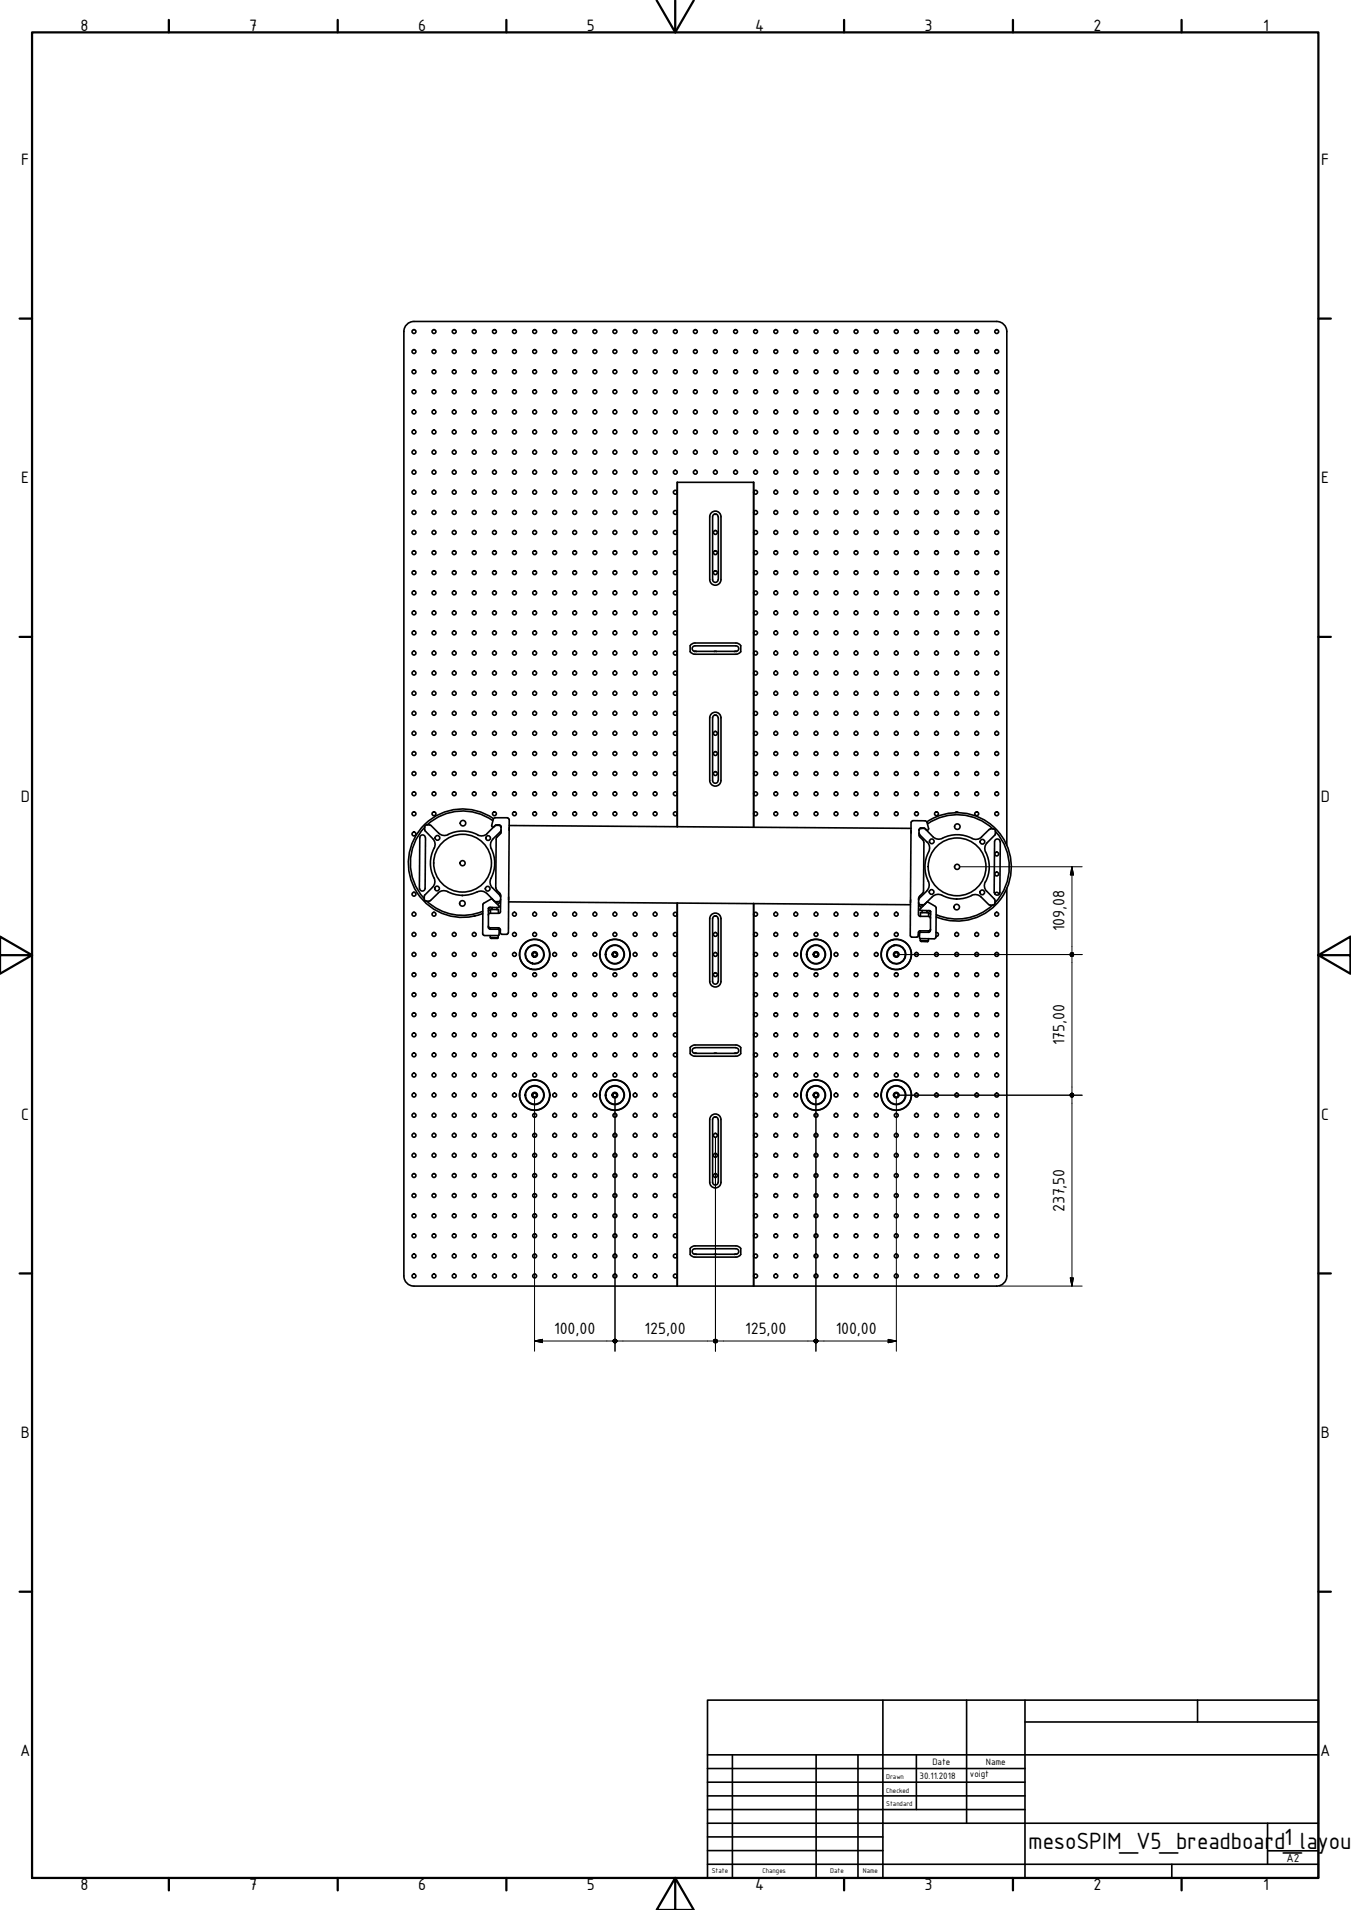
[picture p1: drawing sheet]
<svg xmlns="http://www.w3.org/2000/svg" width="420mm" height="594mm" viewBox="0 0 420 594" stroke-linecap="round" stroke-linejoin="round" font-family="sans-serif">
<defs><g id="words">
<g font-size="7.9">
<text x="319.8" y="575.2">mesoSPIM_V5_breadboar</text>
<text x="396.2" y="575.2">d1_layout</text>
</g>
<g font-size="5.5">
<text x="25" y="9.7">8</text>
<text x="77.5" y="9.7">7</text>
<text x="130" y="9.7">6</text>
<text x="182.5" y="9.7">5</text>
<text x="234.8" y="9.7">4</text>
<text x="287.5" y="9.7">3</text>
<text x="340" y="9.7">2</text>
<text x="392.9" y="9.7">1</text>
<text x="6.6" y="51.3">F</text>
<text x="410.9" y="51.3">F</text>
<text x="6.6" y="150.3">E</text>
<text x="410.9" y="150.3">E</text>
<text x="6.5" y="249.3">D</text>
<text x="410.8" y="249.3">D</text>
<text x="331" y="289.6" transform="rotate(-90 331 289.6)">109,08</text>
<text x="331" y="325.2" transform="rotate(-90 331 325.2)">175,00</text>
<text x="6.6" y="348.3">C</text>
<text x="410.9" y="348.3">C</text>
<text x="331" y="377" transform="rotate(-90 331 377)">237,50</text>
<text x="172.3" y="414.8">100,00</text>
<text x="200.5" y="414.8">125,00</text>
<text x="231.8" y="414.8">125,00</text>
<text x="259.9" y="414.8">100,00</text>
<text x="6.5" y="447.3">B</text>
<text x="410.8" y="447.3">B</text>
<text x="6.3" y="546.3">A</text>
<text x="410.6" y="546.3">A</text>
<text x="25" y="588">8</text>
<text x="77.5" y="588">7</text>
<text x="130" y="588">6</text>
<text x="182.5" y="588">5</text>
<text x="234.8" y="588">4</text>
<text x="287.5" y="588">3</text>
<text x="340" y="588">2</text>
<text x="392.9" y="588">1</text>
</g>
<text font-size="3.9" x="400.1" y="579">A2</text>
<g font-size="3.1">
<text x="290" y="549.1">Date</text>
<text x="306.6" y="549.1">Name</text>
<text x="286" y="553.3">30.11.2018</text>
<text x="301.6" y="552.7">voigt</text>
</g>
<g font-size="2.3">
<text x="275.6" y="553.3">Drawn</text>
<text x="275.6" y="557.6">Checked</text>
<text x="275.6" y="561.8">Standard</text>
<text x="221.4" y="582.7">State</text>
<text x="237.1" y="582.5">Changes</text>
<text x="258.2" y="582.7">Date</text>
<text x="268.4" y="582.7">Name</text>
</g>
</g></defs>
<!-- layer: Visible (ISO) -->
<g fill="none" stroke="#000" stroke-width=".51">
<path d="M222.2 159.9h.6M220.7 160.8v19.4M220.7 160.7a1.75 1.75 0 0 1 1.8-1.7 1.75 1.75 0 0 1 1.7 1.7M221.6 160.7a.86 .86 0 0 1 .9-.8 .86 .86 0 0 1 .8 .8M221.6 160.8v19.4M223.4 160.8v19.4M224.2 160.8v19.4M220.7 180.3a1.75 1.75 0 0 0 1.8 1.7 1.75 1.75 0 0 0 1.7-1.7M221.6 180.3a.86 .86 0 0 0 .9 .8 .86 .86 0 0 0 .8-.8M228.9 200h-13.1l-1.1 .8-.1 1.9 .8 .7 .7 .1h12.8M228.9 200l1 .3 .5 .5v1.9l-.8 .7-.7 .1M215.9 202.6l.7 .1"/>
<path d="M222.1 202.7h.7M228.9 200.9h-12.8a.86 .86 0 0 0-.8 .8 .86 .86 0 0 0 .8 .9h12.8M228.9 200.9a.86 .86 0 0 1 .8 .8 .86 .86 0 0 1-.8 .9M229.1 202.6l-.7 .1M220.7 223.2v19.6a1.75 1.75 0 0 0 1.8 1.7 1.75 1.75 0 0 0 1.7-1.7v-19.6M220.7 223.3a1.75 1.75 0 0 1 1.8-1.8 1.75 1.75 0 0 1 1.7 1.8M221.6 223.3a.86 .86 0 0 1 .9-.9 .86 .86 0 0 1 .8 .9M221.6 223.2v19.6a.86 .86 0 0 0 .9 .8 .86 .86 0 0 0 .8-.8M222.2 222.4h.6M223.4 223.2v19.5M132.1 257.1l.1 1.3 2.4 2.5M132.1 257.2l.4-.6 1.4 .1 2.5 2.4"/>
<path d="M132.1 257.3a16.2 16.2 0 0 0-.2 22.2M136.4 259.1l1.4 .7a3.3 3.3 0 0 0 2.4-.6 10.2 10.2 0 0 1 8.9 .7l1.5-.1 .9-.5M153.2 255.2a16.2 16.2 0 0 0-20.3 1.3M153.5 254.6a16.9 16.9 0 0 0-26.4 12 16.9 16.9 0 0 0 23 17.5M153.9 256.9l-2.4 2.3M154.9 256.6l.1 .1M155.2 256.7l-1.3 .2M155.2 256.8l.5 .1 .1 .5M155.4 256.6l.4 .5v1.8M155.6 258.7l-2.7 2.8-.3 .9v1.1a10.4 10.4 0 0 1 .1 9.7M155.7 259.2l-1.1 1.1M155.8 258.9l-.1 .3"/>
<path d="M155.8 258.2l-.2 .4M157.8 254.4l.5 .5M157.9 254.4h-3.9l-.4 .2-.6 2.5 .5 .2 .7-.7h1.1M158.4 257.3l-.1 .9M158.4 256.8l124.9 .9M158.4 254.9l-.3 35.2M210.6 253.1a.6 .6 0 0 0-.8-.5 .6 .6 0 0 0-.2 .9 .6 .6 0 0 0 1-.1v-.3M210.6 246.9a.6 .6 0 0 0-.8-.6 .6 .6 0 0 0-.2 1 .6 .6 0 0 0 1-.2v-.2M210.6 257.1v-107.1h23.8v107.3M234.4 253.1a.6 .6 0 0 1 .8-.5 .6 .6 0 0 1 .2 .9 .6 .6 0 0 1-1-.1v-.3M234.4 246.9a.6 .6 0 0 1 .8-.6 .6 .6 0 0 1 .2 1 .6 .6 0 0 1-1-.2v-.2M283.3 258.3v.8"/>
<path d="M283.3 255.7l-.2 35.3M283.8 255.2l3.9 .1M283.9 255.3l-.5 .5M285.8 258v1.8M285.9 259.8l.1 .4M285.9 259.1l2.5 2.9a2.41 2.41 0 0 1 .4 2.9M286.4 257.7l1.4 .1M286.5 257.7l-.4 .1-.2 .5M286.8 257.6l-.1 .1M287.7 255.3l.6 .4 .4 2.4-.5 .1-.7-.7-1.4 .1-.2 .4M287.8 257.8l2.3 2.5M288.3 255.6a16.9 16.9 0 0 1 26.1 12.4 16.9 16.9 0 0 1-23.2 17.2"/>
<path d="M288.5 256.3a16.2 16.2 0 0 1 20.3 1.5M298 252.7l-.5-.2-.4 .2M307.7 258l-2.5 2.3M308.1 257.8l-.5 .2M308.1 257.8l1.3 .2 .2 1.3M309.6 259.3l-2.9 3.2-.4 1.5a12.9 12.9 0 0 1 1.2 7.6l-1 2.7M309.6 258.6a16.2 16.2 0 0 1-.2 22.2M132 278.8v1.1l.3 .3 1.1 .1 .5-.2M132.1 278.3l-.1 .5M132.3 260.6a.86 .86 0 0 0-.9-.9 .86 .86 0 0 0-.8 .8l-.2 15.8M132.3 260.6l-.1 15.7a.86 .86 0 0 1-.9 .8 .86 .86 0 0 1-.8-.8M134.6 260.9l.6 .9v1.5a10.4 10.4 0 0 0 0 10.3v1l-.4 1-2.7 2.8"/>
<path d="M136.3 277.7l.8-.5 1.6-.1a9.8 9.8 0 0 0 10.2 .1h1.1l.9 .4 3.1 2.8h1.3l.3-.5M136.3 277.8l-2.4 2.3M152.7 273.2l-.3 1.5 .7 1.4M153 279.6l2.3 2.2M153 279.6l-2.8 1.6-.1 9.3 .5 .4M153.2 276.1l2.3 2.4M154.2 276.2l.3 .7a2.6 2.6 0 0 1 1.2 2.9l-.1 3.8-.4 .5M154.6 260.3l-.3 .7-.1 15.2M155.5 278.5l.1 .5M158.2 279v.9M283.2 279.9l-.1 .9M285.9 279.5l-.2 .4"/>
<path d="M285.9 260.2l1.1 1.1M286 278.8l-.3 .7-.1 5M286.9 277.8l-.9 .9M287 261.3l.3 .6M287.2 277.1l-.3 .7M287.3 262l-.1 15.1M288.3 277.1l-2.4 2.3M288.7 274.1l.3 1.6-.8 1.4M288.8 264.9a10 10 0 0 0 0 9.3M290.2 260.3l1.3 .7 1.6-.3M293.1 260.7a10 10 0 0 1 9.2 .1M297.6 279.6h-.1a15.1 15.1 0 0 1-5.6-1.4l-1.5 .4-3.2 2.8"/>
<path d="M302.2 278.5l1-.3 1.5 .4 3.2 2.9M302.2 278.5l-2.5 .9-2 .2M305.3 260.4l-1.4 .7-1.6-.3M306.4 274.3l-.2 1.5 .7 1.4M306.9 277.2l2.3 2.4M309.3 279.6l.1 1.4M309.3 261.8l-.1 15.8a.86 .86 0 0 0 .9 .8 .86 .86 0 0 0 .9-.8l.1-15.8M309.3 261.8a.86 .86 0 0 1 .9-.8 .86 .86 0 0 1 .8 .8M309.4 278.1a.6 .6 0 0 1 .7-.6 .6 .6 0 0 1 .5 .8M313.1 262.9v-159.8a3.1 3.1 0 0 0-3.1-3.1h-181.3a3.1 3.1 0 0 0-3.1 3.1v293.7M313.1 276.3v120.5M132.7 280.3a16.2 16.2 0 0 0 17.4 3.2"/>
<path d="M147.8 284.9l-.4 .1M150.6 291h4.4M151.9 282.5v6M151.9 288.1l.5 .5M151.9 288.5l.5 .5M152.1 282.2l3 .1M152.2 282.3l-.2 .2M152.3 288.6h2.8l.5 .5M152.5 291.6l.2 .3h2l.2-.2M152.5 288.6v.4M152.5 283l-.6 .3M152.5 282.2l-.6 .4"/>
<path d="M152.5 284.1v-1.2h2.5v1.2M153 282.6l-.3 .3M153 282.2v.7M154.6 282.2v.7M154.8 280.4l-.5 .5M155 289l.2 .2M155 288.6v.4h-2.7M155.1 284.1h-2.7l-.5 .4M155.2 290.8l-.2 .2-.1 .7-2.4-.1v-.6M155.2 281.9l-.2 .3M155.3 289.3l-.1 1.4M155.6 280.5l-.8 .8"/>
<path d="M155.6 289.1v1M155.6 290.1l.5 .5h1.5l.5-.5M158.2 280.5l124.9 .9M210.6 280.9v119.1M221.2 284.5a1.75 1.75 0 0 1 1.9-.4 1.75 1.75 0 0 1 1.1 1.7v19.4a1.75 1.75 0 0 1-1.7 1.8 1.75 1.75 0 0 1-1.8-1.7v-19.5zM222.2 284.9h.6M223.3 285.8a.86 .86 0 0 0-.8-.9 .86 .86 0 0 0-.9 .9v19.5a.86 .86 0 0 0 .9 .8 .86 .86 0 0 0 .8-.9M223.4 285.7v19.6M234.4 281v119M283.1 291l.5 .5M285.6 291l-.5 .5h-1.5M285.6 290.5v.3"/>
<path d="M285.7 280.8l.2 .4 .4 .2M285.7 284.5l.5 .5M285.7 281.5l.9 .8M286 290.2l-.1 1.5M286 291.7l.2 .2M286.1 285h2.8M286.2 291.9v.7h2.5v-.7M286.2 291.9l4.4 .1M286.2 292.6l.2 .2 2.1 .1 .2-.3M286.2 290l-.2 .2M286.3 283.2h2.8l.3 .3M286.3 285v-1.1h2.5v1.1"/>
<path d="M286.3 281.4h.8M286.5 281.4l.5 .5M286.8 283.2v.7M288.3 283.2v.7M288.3 283.7l.3 .2M288.5 280.5l2.4 1.4M288.5 280.5l-2.4 2.3 .1 .4M288.7 289.5v.5M288.8 283.2l.6 .4M288.8 284l.6 .3M288.9 289.5l-3 .1-.3 .4v1.1M288.9 285.1l.5 .5"/>
<path d="M289.3 289.5l-.5 .5h-2.5v-.5M289.4 289.1l-.5 .4M289.4 283.5v6M290.9 282l.2 .4v9.1l-.5 .4M291.1 290.1a.6 .6 0 0 1 .7 .5 .6 .6 0 0 1-.7 .6M307.9 281.5h.9M308.6 281.6a16.2 16.2 0 0 1-17.4 2.9M309.4 280.9l-.2 .5-.4 .1M214.6 325.8l.1 1.9 1.1 .8h13.1M215.9 327.6h.7M216.1 325.9a.86 .86 0 0 0-.8 .9 .86 .86 0 0 0 .8 .8h12.8M216.2 325.9h12.7"/>
<path d="M222.1 327.6h.7M228.9 325h-12.8l-.7 .2-.7 .6M228.9 325.9a.86 .86 0 0 1 .8 .9 .86 .86 0 0 1-.8 .8M228.9 325l1 .3 .5 .5M229.1 327.6h-.7M230.4 325.8v1.9l-.8 .7-.7 .1M221.2 347a1.75 1.75 0 0 1 1.9-.4 1.75 1.75 0 0 1 1.1 1.6v19.5a1.75 1.75 0 0 1-1.7 1.8 1.75 1.75 0 0 1-1.8-1.7v-19.6zM222.2 347.4h.6M223.3 348.2a.86 .86 0 0 0-.8-.8 .86 .86 0 0 0-.9 .8v19.6a.86 .86 0 0 0 .9 .8 .86 .86 0 0 0 .8-.9M223.4 348.3v19.5M125.6 396.9a3.1 3.1 0 0 0 3.1 3.1h81.9M210.6 390.7a.6 .6 0 0 0-.8-.6 .6 .6 0 0 0-.2 1 .6 .6 0 0 0 1-.2v-.2"/>
<path d="M214.6 388.3v1.9M214.7 390.2l.4 .5 1 .3h12.8M215.9 390.1l.7 .1M222.1 390.2h.7M228.9 388.4h-12.8a.86 .86 0 0 0-.8 .9 .86 .86 0 0 0 .8 .8h12.8M228.9 387.5h-12.8l-.7 .2-.7 .6M228.9 388.4a.86 .86 0 0 1 .8 .9 .86 .86 0 0 1-.8 .8M228.9 387.5l1 .3 .5 .5M229.1 390.1l-.7 .1M230.4 390.2l-.8 .7-.7 .1M230.4 388.3v1.9M234.4 390.7a.6 .6 0 0 1 .8-.6 .6 .6 0 0 1 .2 1 .6 .6 0 0 1-1-.2v-.2"/>
<path d="M313.1 396.9a3.1 3.1 0 0 1-3.1 3.1h-75.6M210.6 400h23.8"/>
<circle cx="128.7" cy="109.4" r=".6"/>
<circle cx="128.7" cy="115.6" r=".6"/>
<circle cx="128.7" cy="103.1" r=".6"/>
<circle cx="135" cy="115.6" r=".6"/>
<circle cx="135" cy="109.4" r=".6"/>
<circle cx="135" cy="103.1" r=".6"/>
<circle cx="141.3" cy="103.1" r=".6"/>
<circle cx="141.3" cy="109.4" r=".6"/>
<circle cx="141.3" cy="115.6" r=".6"/>
<circle cx="147.5" cy="115.6" r=".6"/>
<circle cx="147.5" cy="109.4" r=".6"/>
<circle cx="147.5" cy="103.1" r=".6"/>
<circle cx="153.8" cy="103.1" r=".6"/>
<circle cx="153.8" cy="115.6" r=".6"/>
<circle cx="153.8" cy="109.4" r=".6"/>
<circle cx="160" cy="115.6" r=".6"/>
<circle cx="160" cy="103.1" r=".6"/>
<circle cx="160" cy="109.4" r=".6"/>
<circle cx="166.3" cy="115.6" r=".6"/>
<circle cx="166.3" cy="109.4" r=".6"/>
<circle cx="166.3" cy="103.1" r=".6"/>
<circle cx="172.5" cy="109.4" r=".6"/>
<circle cx="172.5" cy="103.1" r=".6"/>
<circle cx="172.5" cy="115.6" r=".6"/>
<circle cx="178.7" cy="103.1" r=".6"/>
<circle cx="178.7" cy="115.6" r=".6"/>
<circle cx="178.7" cy="109.4" r=".6"/>
<circle cx="185" cy="109.4" r=".6"/>
<circle cx="185" cy="103.1" r=".6"/>
<circle cx="185" cy="115.6" r=".6"/>
<circle cx="191.2" cy="115.6" r=".6"/>
<circle cx="191.2" cy="109.4" r=".6"/>
<circle cx="191.2" cy="103.1" r=".6"/>
<circle cx="197.5" cy="115.6" r=".6"/>
<circle cx="197.5" cy="109.4" r=".6"/>
<circle cx="197.5" cy="103.1" r=".6"/>
<circle cx="203.7" cy="115.6" r=".6"/>
<circle cx="203.7" cy="109.4" r=".6"/>
<circle cx="203.7" cy="103.1" r=".6"/>
<circle cx="210" cy="103.1" r=".6"/>
<circle cx="210" cy="115.6" r=".6"/>
<circle cx="210" cy="109.4" r=".6"/>
<circle cx="216.2" cy="115.6" r=".6"/>
<circle cx="216.2" cy="109.4" r=".6"/>
<circle cx="216.2" cy="103.1" r=".6"/>
<circle cx="222.5" cy="115.6" r=".6"/>
<circle cx="222.5" cy="109.4" r=".6"/>
<circle cx="222.5" cy="103.1" r=".6"/>
<circle cx="228.8" cy="109.4" r=".6"/>
<circle cx="228.8" cy="103.1" r=".6"/>
<circle cx="228.8" cy="115.6" r=".6"/>
<circle cx="235" cy="103.1" r=".6"/>
<circle cx="235" cy="115.6" r=".6"/>
<circle cx="235" cy="109.4" r=".6"/>
<circle cx="241.3" cy="109.4" r=".6"/>
<circle cx="241.3" cy="103.1" r=".6"/>
<circle cx="241.3" cy="115.6" r=".6"/>
<circle cx="247.5" cy="109.4" r=".6"/>
<circle cx="247.5" cy="103.1" r=".6"/>
<circle cx="247.5" cy="115.6" r=".6"/>
<circle cx="253.8" cy="109.4" r=".6"/>
<circle cx="253.8" cy="103.1" r=".6"/>
<circle cx="253.8" cy="115.6" r=".6"/>
<circle cx="260" cy="115.6" r=".6"/>
<circle cx="260" cy="109.4" r=".6"/>
<circle cx="260" cy="103.1" r=".6"/>
<circle cx="266.2" cy="115.6" r=".6"/>
<circle cx="266.2" cy="109.4" r=".6"/>
<circle cx="266.2" cy="103.1" r=".6"/>
<circle cx="272.5" cy="109.4" r=".6"/>
<circle cx="272.5" cy="115.6" r=".6"/>
<circle cx="272.5" cy="103.1" r=".6"/>
<circle cx="278.7" cy="109.4" r=".6"/>
<circle cx="278.7" cy="115.6" r=".6"/>
<circle cx="278.7" cy="103.1" r=".6"/>
<circle cx="285" cy="115.6" r=".6"/>
<circle cx="285" cy="109.4" r=".6"/>
<circle cx="285" cy="103.1" r=".6"/>
<circle cx="291.2" cy="103.1" r=".6"/>
<circle cx="291.2" cy="109.4" r=".6"/>
<circle cx="291.2" cy="115.6" r=".6"/>
<circle cx="297.5" cy="115.6" r=".6"/>
<circle cx="297.5" cy="109.4" r=".6"/>
<circle cx="297.5" cy="103.1" r=".6"/>
<circle cx="303.8" cy="115.6" r=".6"/>
<circle cx="303.8" cy="109.4" r=".6"/>
<circle cx="303.8" cy="103.1" r=".6"/>
<circle cx="310" cy="103.1" r=".6"/>
<circle cx="310" cy="115.6" r=".6"/>
<circle cx="310" cy="109.4" r=".6"/>
<circle cx="128.7" cy="134.4" r=".6"/>
<circle cx="128.7" cy="121.9" r=".6"/>
<circle cx="128.7" cy="128.1" r=".6"/>
<circle cx="135" cy="128.1" r=".6"/>
<circle cx="135" cy="121.9" r=".6"/>
<circle cx="135" cy="134.4" r=".6"/>
<circle cx="141.3" cy="121.9" r=".6"/>
<circle cx="141.3" cy="128.1" r=".6"/>
<circle cx="141.3" cy="134.4" r=".6"/>
<circle cx="147.5" cy="134.4" r=".6"/>
<circle cx="147.5" cy="128.1" r=".6"/>
<circle cx="147.5" cy="121.9" r=".6"/>
<circle cx="153.8" cy="134.4" r=".6"/>
<circle cx="153.8" cy="128.1" r=".6"/>
<circle cx="153.8" cy="121.9" r=".6"/>
<circle cx="160" cy="121.9" r=".6"/>
<circle cx="160" cy="134.4" r=".6"/>
<circle cx="160" cy="128.1" r=".6"/>
<circle cx="166.3" cy="134.4" r=".6"/>
<circle cx="166.3" cy="128.1" r=".6"/>
<circle cx="166.3" cy="121.9" r=".6"/>
<circle cx="172.5" cy="121.9" r=".6"/>
<circle cx="172.5" cy="128.1" r=".6"/>
<circle cx="172.5" cy="134.4" r=".6"/>
<circle cx="178.7" cy="134.4" r=".6"/>
<circle cx="178.7" cy="128.1" r=".6"/>
<circle cx="178.7" cy="121.9" r=".6"/>
<circle cx="185" cy="128.1" r=".6"/>
<circle cx="185" cy="134.4" r=".6"/>
<circle cx="185" cy="121.9" r=".6"/>
<circle cx="191.2" cy="134.4" r=".6"/>
<circle cx="191.2" cy="121.9" r=".6"/>
<circle cx="191.2" cy="128.1" r=".6"/>
<circle cx="197.5" cy="128.1" r=".6"/>
<circle cx="197.5" cy="121.9" r=".6"/>
<circle cx="197.5" cy="134.4" r=".6"/>
<circle cx="203.7" cy="128.1" r=".6"/>
<circle cx="203.7" cy="121.9" r=".6"/>
<circle cx="203.7" cy="134.4" r=".6"/>
<circle cx="210" cy="134.4" r=".6"/>
<circle cx="210" cy="121.9" r=".6"/>
<circle cx="210" cy="128.1" r=".6"/>
<circle cx="216.2" cy="121.9" r=".6"/>
<circle cx="216.2" cy="128.1" r=".6"/>
<circle cx="216.2" cy="134.4" r=".6"/>
<circle cx="222.5" cy="134.4" r=".6"/>
<circle cx="222.5" cy="128.1" r=".6"/>
<circle cx="222.5" cy="121.9" r=".6"/>
<circle cx="228.8" cy="128.1" r=".6"/>
<circle cx="228.8" cy="121.9" r=".6"/>
<circle cx="228.8" cy="134.4" r=".6"/>
<circle cx="235" cy="121.9" r=".6"/>
<circle cx="235" cy="134.4" r=".6"/>
<circle cx="235" cy="128.1" r=".6"/>
<circle cx="241.3" cy="121.9" r=".6"/>
<circle cx="241.3" cy="134.4" r=".6"/>
<circle cx="241.3" cy="128.1" r=".6"/>
<circle cx="247.5" cy="128.1" r=".6"/>
<circle cx="247.5" cy="134.4" r=".6"/>
<circle cx="247.5" cy="121.9" r=".6"/>
<circle cx="253.8" cy="128.1" r=".6"/>
<circle cx="253.8" cy="121.9" r=".6"/>
<circle cx="253.8" cy="134.4" r=".6"/>
<circle cx="260" cy="128.1" r=".6"/>
<circle cx="260" cy="121.9" r=".6"/>
<circle cx="260" cy="134.4" r=".6"/>
<circle cx="266.2" cy="134.4" r=".6"/>
<circle cx="266.2" cy="128.1" r=".6"/>
<circle cx="266.2" cy="121.9" r=".6"/>
<circle cx="272.5" cy="121.9" r=".6"/>
<circle cx="272.5" cy="134.4" r=".6"/>
<circle cx="272.5" cy="128.1" r=".6"/>
<circle cx="278.7" cy="121.9" r=".6"/>
<circle cx="278.7" cy="134.4" r=".6"/>
<circle cx="278.7" cy="128.1" r=".6"/>
<circle cx="285" cy="134.4" r=".6"/>
<circle cx="285" cy="128.1" r=".6"/>
<circle cx="285" cy="121.9" r=".6"/>
<circle cx="291.2" cy="121.9" r=".6"/>
<circle cx="291.2" cy="134.4" r=".6"/>
<circle cx="291.2" cy="128.1" r=".6"/>
<circle cx="297.5" cy="134.4" r=".6"/>
<circle cx="297.5" cy="128.1" r=".6"/>
<circle cx="297.5" cy="121.9" r=".6"/>
<circle cx="303.8" cy="134.4" r=".6"/>
<circle cx="303.8" cy="128.1" r=".6"/>
<circle cx="303.8" cy="121.9" r=".6"/>
<circle cx="310" cy="134.4" r=".6"/>
<circle cx="310" cy="128.1" r=".6"/>
<circle cx="310" cy="121.9" r=".6"/>
<circle cx="128.7" cy="159.4" r=".6"/>
<circle cx="128.7" cy="140.7" r=".6"/>
<circle cx="128.7" cy="146.9" r=".6"/>
<circle cx="128.7" cy="153.1" r=".6"/>
<circle cx="135" cy="153.1" r=".6"/>
<circle cx="135" cy="146.9" r=".6"/>
<circle cx="135" cy="140.7" r=".6"/>
<circle cx="135" cy="159.4" r=".6"/>
<circle cx="141.3" cy="146.9" r=".6"/>
<circle cx="141.3" cy="140.7" r=".6"/>
<circle cx="141.3" cy="153.1" r=".6"/>
<circle cx="141.3" cy="159.4" r=".6"/>
<circle cx="147.5" cy="159.4" r=".6"/>
<circle cx="147.5" cy="140.7" r=".6"/>
<circle cx="147.5" cy="153.1" r=".6"/>
<circle cx="147.5" cy="146.9" r=".6"/>
<circle cx="153.8" cy="159.4" r=".6"/>
<circle cx="153.8" cy="153.1" r=".6"/>
<circle cx="153.8" cy="140.7" r=".6"/>
<circle cx="153.8" cy="146.9" r=".6"/>
<circle cx="160" cy="153.1" r=".6"/>
<circle cx="160" cy="140.7" r=".6"/>
<circle cx="160" cy="146.9" r=".6"/>
<circle cx="160" cy="159.4" r=".6"/>
<circle cx="166.3" cy="140.7" r=".6"/>
<circle cx="166.3" cy="153.1" r=".6"/>
<circle cx="166.3" cy="159.4" r=".6"/>
<circle cx="166.3" cy="146.9" r=".6"/>
<circle cx="172.5" cy="140.7" r=".6"/>
<circle cx="172.5" cy="159.4" r=".6"/>
<circle cx="172.5" cy="146.9" r=".6"/>
<circle cx="172.5" cy="153.1" r=".6"/>
<circle cx="178.7" cy="146.9" r=".6"/>
<circle cx="178.7" cy="159.4" r=".6"/>
<circle cx="178.7" cy="153.1" r=".6"/>
<circle cx="178.7" cy="140.7" r=".6"/>
<circle cx="185" cy="146.9" r=".6"/>
<circle cx="185" cy="153.1" r=".6"/>
<circle cx="185" cy="140.7" r=".6"/>
<circle cx="185" cy="159.4" r=".6"/>
<circle cx="191.2" cy="153.1" r=".6"/>
<circle cx="191.2" cy="140.7" r=".6"/>
<circle cx="191.2" cy="159.4" r=".6"/>
<circle cx="191.2" cy="146.9" r=".6"/>
<circle cx="197.5" cy="159.4" r=".6"/>
<circle cx="197.5" cy="146.9" r=".6"/>
<circle cx="197.5" cy="140.7" r=".6"/>
<circle cx="197.5" cy="153.1" r=".6"/>
<circle cx="203.7" cy="153.1" r=".6"/>
<circle cx="203.7" cy="159.4" r=".6"/>
<circle cx="203.7" cy="140.7" r=".6"/>
<circle cx="203.7" cy="146.9" r=".6"/>
<circle cx="210" cy="146.9" r=".6"/>
<circle cx="210" cy="140.7" r=".6"/>
<circle cx="210" cy="153.1" r=".6"/>
<circle cx="210" cy="159.4" r=".6"/>
<circle cx="216.2" cy="146.9" r=".6"/>
<circle cx="216.2" cy="140.7" r=".6"/>
<circle cx="222.5" cy="140.7" r=".6"/>
<circle cx="222.5" cy="146.9" r=".6"/>
<circle cx="228.8" cy="146.9" r=".6"/>
<circle cx="228.8" cy="140.7" r=".6"/>
<circle cx="235" cy="146.9" r=".6"/>
<circle cx="235" cy="140.7" r=".6"/>
<circle cx="235" cy="153.1" r=".6"/>
<circle cx="235" cy="159.4" r=".6"/>
<circle cx="241.3" cy="146.9" r=".6"/>
<circle cx="241.3" cy="159.4" r=".6"/>
<circle cx="241.3" cy="153.1" r=".6"/>
<circle cx="241.3" cy="140.7" r=".6"/>
<circle cx="247.5" cy="153.1" r=".6"/>
<circle cx="247.5" cy="146.9" r=".6"/>
<circle cx="247.5" cy="140.7" r=".6"/>
<circle cx="247.5" cy="159.4" r=".6"/>
<circle cx="253.8" cy="146.9" r=".6"/>
<circle cx="253.8" cy="153.1" r=".6"/>
<circle cx="253.8" cy="159.4" r=".6"/>
<circle cx="253.8" cy="140.7" r=".6"/>
<circle cx="260" cy="153.1" r=".6"/>
<circle cx="260" cy="146.9" r=".6"/>
<circle cx="260" cy="159.4" r=".6"/>
<circle cx="260" cy="140.7" r=".6"/>
<circle cx="266.2" cy="153.1" r=".6"/>
<circle cx="266.2" cy="159.4" r=".6"/>
<circle cx="266.2" cy="140.7" r=".6"/>
<circle cx="266.2" cy="146.9" r=".6"/>
<circle cx="272.5" cy="153.1" r=".6"/>
<circle cx="272.5" cy="159.4" r=".6"/>
<circle cx="272.5" cy="146.9" r=".6"/>
<circle cx="272.5" cy="140.7" r=".6"/>
<circle cx="278.7" cy="146.9" r=".6"/>
<circle cx="278.7" cy="153.1" r=".6"/>
<circle cx="278.7" cy="159.4" r=".6"/>
<circle cx="278.7" cy="140.7" r=".6"/>
<circle cx="285" cy="153.1" r=".6"/>
<circle cx="285" cy="140.7" r=".6"/>
<circle cx="285" cy="159.4" r=".6"/>
<circle cx="285" cy="146.9" r=".6"/>
<circle cx="291.2" cy="146.9" r=".6"/>
<circle cx="291.2" cy="153.1" r=".6"/>
<circle cx="291.2" cy="159.4" r=".6"/>
<circle cx="291.2" cy="140.7" r=".6"/>
<circle cx="297.5" cy="153.1" r=".6"/>
<circle cx="297.5" cy="146.9" r=".6"/>
<circle cx="297.5" cy="159.4" r=".6"/>
<circle cx="297.5" cy="140.7" r=".6"/>
<circle cx="303.8" cy="153.1" r=".6"/>
<circle cx="303.8" cy="159.4" r=".6"/>
<circle cx="303.8" cy="146.9" r=".6"/>
<circle cx="303.8" cy="140.7" r=".6"/>
<circle cx="310" cy="146.9" r=".6"/>
<circle cx="310" cy="159.4" r=".6"/>
<circle cx="310" cy="153.1" r=".6"/>
<circle cx="310" cy="140.7" r=".6"/>
<circle cx="128.7" cy="178.1" r=".6"/>
<circle cx="128.7" cy="171.9" r=".6"/>
<circle cx="128.7" cy="165.6" r=".6"/>
<circle cx="135" cy="165.6" r=".6"/>
<circle cx="135" cy="171.9" r=".6"/>
<circle cx="135" cy="178.1" r=".6"/>
<circle cx="141.3" cy="178.1" r=".6"/>
<circle cx="141.3" cy="171.9" r=".6"/>
<circle cx="141.3" cy="165.6" r=".6"/>
<circle cx="147.5" cy="171.9" r=".6"/>
<circle cx="147.5" cy="178.1" r=".6"/>
<circle cx="147.5" cy="165.6" r=".6"/>
<circle cx="153.8" cy="171.9" r=".6"/>
<circle cx="153.8" cy="178.1" r=".6"/>
<circle cx="153.8" cy="165.6" r=".6"/>
<circle cx="160" cy="171.9" r=".6"/>
<circle cx="160" cy="165.6" r=".6"/>
<circle cx="160" cy="178.1" r=".6"/>
<circle cx="166.3" cy="178.1" r=".6"/>
<circle cx="166.3" cy="171.9" r=".6"/>
<circle cx="166.3" cy="165.6" r=".6"/>
<circle cx="172.5" cy="178.1" r=".6"/>
<circle cx="172.5" cy="171.9" r=".6"/>
<circle cx="172.5" cy="165.6" r=".6"/>
<circle cx="178.7" cy="171.9" r=".6"/>
<circle cx="178.7" cy="178.1" r=".6"/>
<circle cx="178.7" cy="165.6" r=".6"/>
<circle cx="185" cy="165.6" r=".6"/>
<circle cx="185" cy="178.1" r=".6"/>
<circle cx="185" cy="171.9" r=".6"/>
<circle cx="191.2" cy="165.6" r=".6"/>
<circle cx="191.2" cy="178.1" r=".6"/>
<circle cx="191.2" cy="171.9" r=".6"/>
<circle cx="197.5" cy="171.9" r=".6"/>
<circle cx="197.5" cy="165.6" r=".6"/>
<circle cx="197.5" cy="178.1" r=".6"/>
<circle cx="203.7" cy="178.1" r=".6"/>
<circle cx="203.7" cy="165.6" r=".6"/>
<circle cx="203.7" cy="171.9" r=".6"/>
<circle cx="210" cy="171.9" r=".6"/>
<circle cx="210" cy="165.6" r=".6"/>
<circle cx="210" cy="178.1" r=".6"/>
<circle cx="222.5" cy="178.1" r=".6"/>
<circle cx="222.5" cy="171.9" r=".6"/>
<circle cx="222.5" cy="165.6" r=".6"/>
<circle cx="235" cy="165.6" r=".6"/>
<circle cx="235" cy="171.9" r=".6"/>
<circle cx="235" cy="178.1" r=".6"/>
<circle cx="241.3" cy="178.1" r=".6"/>
<circle cx="241.3" cy="171.9" r=".6"/>
<circle cx="241.3" cy="165.6" r=".6"/>
<circle cx="247.5" cy="171.9" r=".6"/>
<circle cx="247.5" cy="165.6" r=".6"/>
<circle cx="247.5" cy="178.1" r=".6"/>
<circle cx="253.8" cy="165.6" r=".6"/>
<circle cx="253.8" cy="178.1" r=".6"/>
<circle cx="253.8" cy="171.9" r=".6"/>
<circle cx="260" cy="165.6" r=".6"/>
<circle cx="260" cy="171.9" r=".6"/>
<circle cx="260" cy="178.1" r=".6"/>
<circle cx="266.2" cy="165.6" r=".6"/>
<circle cx="266.2" cy="171.9" r=".6"/>
<circle cx="266.2" cy="178.1" r=".6"/>
<circle cx="272.5" cy="178.1" r=".6"/>
<circle cx="272.5" cy="171.9" r=".6"/>
<circle cx="272.5" cy="165.6" r=".6"/>
<circle cx="278.7" cy="178.1" r=".6"/>
<circle cx="278.7" cy="165.6" r=".6"/>
<circle cx="278.7" cy="171.9" r=".6"/>
<circle cx="285" cy="165.6" r=".6"/>
<circle cx="285" cy="171.9" r=".6"/>
<circle cx="285" cy="178.1" r=".6"/>
<circle cx="291.2" cy="165.6" r=".6"/>
<circle cx="291.2" cy="178.1" r=".6"/>
<circle cx="291.2" cy="171.9" r=".6"/>
<circle cx="297.5" cy="165.6" r=".6"/>
<circle cx="297.5" cy="178.1" r=".6"/>
<circle cx="297.5" cy="171.9" r=".6"/>
<circle cx="303.8" cy="178.1" r=".6"/>
<circle cx="303.8" cy="171.9" r=".6"/>
<circle cx="303.8" cy="165.6" r=".6"/>
<circle cx="310" cy="178.1" r=".6"/>
<circle cx="310" cy="171.9" r=".6"/>
<circle cx="310" cy="165.6" r=".6"/>
<circle cx="128.7" cy="184.4" r=".6"/>
<circle cx="128.7" cy="196.9" r=".6"/>
<circle cx="128.7" cy="190.6" r=".6"/>
<circle cx="135" cy="184.4" r=".6"/>
<circle cx="135" cy="190.6" r=".6"/>
<circle cx="135" cy="196.9" r=".6"/>
<circle cx="141.3" cy="184.4" r=".6"/>
<circle cx="141.3" cy="196.9" r=".6"/>
<circle cx="141.3" cy="190.6" r=".6"/>
<circle cx="147.5" cy="184.4" r=".6"/>
<circle cx="147.5" cy="196.9" r=".6"/>
<circle cx="147.5" cy="190.6" r=".6"/>
<circle cx="153.8" cy="190.6" r=".6"/>
<circle cx="153.8" cy="184.4" r=".6"/>
<circle cx="153.8" cy="196.9" r=".6"/>
<circle cx="160" cy="190.6" r=".6"/>
<circle cx="160" cy="196.9" r=".6"/>
<circle cx="160" cy="184.4" r=".6"/>
<circle cx="166.3" cy="190.6" r=".6"/>
<circle cx="166.3" cy="184.4" r=".6"/>
<circle cx="166.3" cy="196.9" r=".6"/>
<circle cx="172.5" cy="190.6" r=".6"/>
<circle cx="172.5" cy="196.9" r=".6"/>
<circle cx="172.5" cy="184.4" r=".6"/>
<circle cx="178.7" cy="190.6" r=".6"/>
<circle cx="178.7" cy="184.4" r=".6"/>
<circle cx="178.7" cy="196.9" r=".6"/>
<circle cx="185" cy="184.4" r=".6"/>
<circle cx="185" cy="190.6" r=".6"/>
<circle cx="185" cy="196.9" r=".6"/>
<circle cx="191.2" cy="190.6" r=".6"/>
<circle cx="191.2" cy="196.9" r=".6"/>
<circle cx="191.2" cy="184.4" r=".6"/>
<circle cx="197.5" cy="190.6" r=".6"/>
<circle cx="197.5" cy="196.9" r=".6"/>
<circle cx="197.5" cy="184.4" r=".6"/>
<circle cx="203.7" cy="190.6" r=".6"/>
<circle cx="203.7" cy="196.9" r=".6"/>
<circle cx="203.7" cy="184.4" r=".6"/>
<circle cx="210" cy="190.6" r=".6"/>
<circle cx="210" cy="196.9" r=".6"/>
<circle cx="210" cy="184.4" r=".6"/>
<circle cx="235" cy="184.4" r=".6"/>
<circle cx="235" cy="190.6" r=".6"/>
<circle cx="235" cy="196.9" r=".6"/>
<circle cx="241.3" cy="190.6" r=".6"/>
<circle cx="241.3" cy="184.4" r=".6"/>
<circle cx="241.3" cy="196.9" r=".6"/>
<circle cx="247.5" cy="184.4" r=".6"/>
<circle cx="247.5" cy="190.6" r=".6"/>
<circle cx="247.5" cy="196.9" r=".6"/>
<circle cx="253.8" cy="184.4" r=".6"/>
<circle cx="253.8" cy="190.6" r=".6"/>
<circle cx="253.8" cy="196.9" r=".6"/>
<circle cx="260" cy="184.4" r=".6"/>
<circle cx="260" cy="190.6" r=".6"/>
<circle cx="260" cy="196.9" r=".6"/>
<circle cx="266.2" cy="184.4" r=".6"/>
<circle cx="266.2" cy="196.9" r=".6"/>
<circle cx="266.2" cy="190.6" r=".6"/>
<circle cx="272.5" cy="196.9" r=".6"/>
<circle cx="272.5" cy="190.6" r=".6"/>
<circle cx="272.5" cy="184.4" r=".6"/>
<circle cx="278.7" cy="184.4" r=".6"/>
<circle cx="278.7" cy="196.9" r=".6"/>
<circle cx="278.7" cy="190.6" r=".6"/>
<circle cx="285" cy="184.4" r=".6"/>
<circle cx="285" cy="190.6" r=".6"/>
<circle cx="285" cy="196.9" r=".6"/>
<circle cx="291.2" cy="190.6" r=".6"/>
<circle cx="291.2" cy="184.4" r=".6"/>
<circle cx="291.2" cy="196.9" r=".6"/>
<circle cx="297.5" cy="184.4" r=".6"/>
<circle cx="297.5" cy="196.9" r=".6"/>
<circle cx="297.5" cy="190.6" r=".6"/>
<circle cx="303.8" cy="196.9" r=".6"/>
<circle cx="303.8" cy="190.6" r=".6"/>
<circle cx="303.8" cy="184.4" r=".6"/>
<circle cx="310" cy="184.4" r=".6"/>
<circle cx="310" cy="196.9" r=".6"/>
<circle cx="310" cy="190.6" r=".6"/>
<circle cx="128.7" cy="215.6" r=".6"/>
<circle cx="128.7" cy="203.1" r=".6"/>
<circle cx="128.7" cy="209.4" r=".6"/>
<circle cx="135" cy="203.1" r=".6"/>
<circle cx="135" cy="215.6" r=".6"/>
<circle cx="135" cy="209.4" r=".6"/>
<circle cx="141.3" cy="209.4" r=".6"/>
<circle cx="141.3" cy="203.1" r=".6"/>
<circle cx="141.3" cy="215.6" r=".6"/>
<circle cx="147.5" cy="215.6" r=".6"/>
<circle cx="147.5" cy="203.1" r=".6"/>
<circle cx="147.5" cy="209.4" r=".6"/>
<circle cx="153.8" cy="203.1" r=".6"/>
<circle cx="153.8" cy="215.6" r=".6"/>
<circle cx="153.8" cy="209.4" r=".6"/>
<circle cx="160" cy="203.1" r=".6"/>
<circle cx="160" cy="209.4" r=".6"/>
<circle cx="160" cy="215.6" r=".6"/>
<circle cx="166.3" cy="203.1" r=".6"/>
<circle cx="166.3" cy="215.6" r=".6"/>
<circle cx="166.3" cy="209.4" r=".6"/>
<circle cx="172.5" cy="203.1" r=".6"/>
<circle cx="172.5" cy="209.4" r=".6"/>
<circle cx="172.5" cy="215.6" r=".6"/>
<circle cx="178.7" cy="209.4" r=".6"/>
<circle cx="178.7" cy="215.6" r=".6"/>
<circle cx="178.7" cy="203.1" r=".6"/>
<circle cx="185" cy="209.4" r=".6"/>
<circle cx="185" cy="203.1" r=".6"/>
<circle cx="185" cy="215.6" r=".6"/>
<circle cx="191.2" cy="215.6" r=".6"/>
<circle cx="191.2" cy="209.4" r=".6"/>
<circle cx="191.2" cy="203.1" r=".6"/>
<circle cx="197.5" cy="203.1" r=".6"/>
<circle cx="197.5" cy="209.4" r=".6"/>
<circle cx="197.5" cy="215.6" r=".6"/>
<circle cx="203.7" cy="209.4" r=".6"/>
<circle cx="203.7" cy="203.1" r=".6"/>
<circle cx="203.7" cy="215.6" r=".6"/>
<circle cx="210" cy="209.4" r=".6"/>
<circle cx="210" cy="203.1" r=".6"/>
<circle cx="210" cy="215.6" r=".6"/>
<circle cx="235" cy="203.1" r=".6"/>
<circle cx="235" cy="215.6" r=".6"/>
<circle cx="235" cy="209.4" r=".6"/>
<circle cx="241.3" cy="215.6" r=".6"/>
<circle cx="241.3" cy="209.4" r=".6"/>
<circle cx="241.3" cy="203.1" r=".6"/>
<circle cx="247.5" cy="215.6" r=".6"/>
<circle cx="247.5" cy="209.4" r=".6"/>
<circle cx="247.5" cy="203.1" r=".6"/>
<circle cx="253.8" cy="215.6" r=".6"/>
<circle cx="253.8" cy="203.1" r=".6"/>
<circle cx="253.8" cy="209.4" r=".6"/>
<circle cx="260" cy="215.6" r=".6"/>
<circle cx="260" cy="209.4" r=".6"/>
<circle cx="260" cy="203.1" r=".6"/>
<circle cx="266.2" cy="215.6" r=".6"/>
<circle cx="266.2" cy="209.4" r=".6"/>
<circle cx="266.2" cy="203.1" r=".6"/>
<circle cx="272.5" cy="203.1" r=".6"/>
<circle cx="272.5" cy="215.6" r=".6"/>
<circle cx="272.5" cy="209.4" r=".6"/>
<circle cx="278.7" cy="215.6" r=".6"/>
<circle cx="278.7" cy="209.4" r=".6"/>
<circle cx="278.7" cy="203.1" r=".6"/>
<circle cx="285" cy="209.4" r=".6"/>
<circle cx="285" cy="215.6" r=".6"/>
<circle cx="285" cy="203.1" r=".6"/>
<circle cx="291.2" cy="215.6" r=".6"/>
<circle cx="291.2" cy="209.4" r=".6"/>
<circle cx="291.2" cy="203.1" r=".6"/>
<circle cx="297.5" cy="209.4" r=".6"/>
<circle cx="297.5" cy="203.1" r=".6"/>
<circle cx="297.5" cy="215.6" r=".6"/>
<circle cx="303.8" cy="209.4" r=".6"/>
<circle cx="303.8" cy="203.1" r=".6"/>
<circle cx="303.8" cy="215.6" r=".6"/>
<circle cx="310" cy="209.4" r=".6"/>
<circle cx="310" cy="203.1" r=".6"/>
<circle cx="310" cy="215.6" r=".6"/>
<circle cx="128.7" cy="234.4" r=".6"/>
<circle cx="128.7" cy="228.1" r=".6"/>
<circle cx="128.7" cy="221.9" r=".6"/>
<circle cx="135" cy="234.4" r=".6"/>
<circle cx="135" cy="228.1" r=".6"/>
<circle cx="135" cy="221.9" r=".6"/>
<circle cx="141.3" cy="234.4" r=".6"/>
<circle cx="141.3" cy="221.9" r=".6"/>
<circle cx="141.3" cy="228.1" r=".6"/>
<circle cx="147.5" cy="234.4" r=".6"/>
<circle cx="147.5" cy="228.1" r=".6"/>
<circle cx="147.5" cy="221.9" r=".6"/>
<circle cx="153.8" cy="234.4" r=".6"/>
<circle cx="153.8" cy="228.1" r=".6"/>
<circle cx="153.8" cy="221.9" r=".6"/>
<circle cx="160" cy="234.4" r=".6"/>
<circle cx="160" cy="221.9" r=".6"/>
<circle cx="160" cy="228.1" r=".6"/>
<circle cx="166.3" cy="234.4" r=".6"/>
<circle cx="166.3" cy="228.1" r=".6"/>
<circle cx="166.3" cy="221.9" r=".6"/>
<circle cx="172.5" cy="221.9" r=".6"/>
<circle cx="172.5" cy="228.1" r=".6"/>
<circle cx="172.5" cy="234.4" r=".6"/>
<circle cx="178.7" cy="234.4" r=".6"/>
<circle cx="178.7" cy="228.1" r=".6"/>
<circle cx="178.7" cy="221.9" r=".6"/>
<circle cx="185" cy="228.1" r=".6"/>
<circle cx="185" cy="221.9" r=".6"/>
<circle cx="185" cy="234.4" r=".6"/>
<circle cx="191.2" cy="228.1" r=".6"/>
<circle cx="191.2" cy="234.4" r=".6"/>
<circle cx="191.2" cy="221.9" r=".6"/>
<circle cx="197.5" cy="234.4" r=".6"/>
<circle cx="197.5" cy="228.1" r=".6"/>
<circle cx="197.5" cy="221.9" r=".6"/>
<circle cx="203.7" cy="228.1" r=".6"/>
<circle cx="203.7" cy="221.9" r=".6"/>
<circle cx="203.7" cy="234.4" r=".6"/>
<circle cx="210" cy="221.9" r=".6"/>
<circle cx="210" cy="228.1" r=".6"/>
<circle cx="210" cy="234.4" r=".6"/>
<circle cx="222.5" cy="234.4" r=".6"/>
<circle cx="222.5" cy="228.1" r=".6"/>
<circle cx="235" cy="221.9" r=".6"/>
<circle cx="235" cy="234.4" r=".6"/>
<circle cx="235" cy="228.1" r=".6"/>
<circle cx="241.3" cy="234.4" r=".6"/>
<circle cx="241.3" cy="228.1" r=".6"/>
<circle cx="241.3" cy="221.9" r=".6"/>
<circle cx="247.5" cy="234.4" r=".6"/>
<circle cx="247.5" cy="228.1" r=".6"/>
<circle cx="247.5" cy="221.9" r=".6"/>
<circle cx="253.8" cy="234.4" r=".6"/>
<circle cx="253.8" cy="228.1" r=".6"/>
<circle cx="253.8" cy="221.9" r=".6"/>
<circle cx="260" cy="234.4" r=".6"/>
<circle cx="260" cy="221.9" r=".6"/>
<circle cx="260" cy="228.1" r=".6"/>
<circle cx="266.2" cy="234.4" r=".6"/>
<circle cx="266.2" cy="221.9" r=".6"/>
<circle cx="266.2" cy="228.1" r=".6"/>
<circle cx="272.5" cy="234.4" r=".6"/>
<circle cx="272.5" cy="228.1" r=".6"/>
<circle cx="272.5" cy="221.9" r=".6"/>
<circle cx="278.7" cy="234.4" r=".6"/>
<circle cx="278.7" cy="221.9" r=".6"/>
<circle cx="278.7" cy="228.1" r=".6"/>
<circle cx="285" cy="221.9" r=".6"/>
<circle cx="285" cy="234.4" r=".6"/>
<circle cx="285" cy="228.1" r=".6"/>
<circle cx="291.2" cy="234.4" r=".6"/>
<circle cx="291.2" cy="228.1" r=".6"/>
<circle cx="291.2" cy="221.9" r=".6"/>
<circle cx="297.5" cy="234.4" r=".6"/>
<circle cx="297.5" cy="228.1" r=".6"/>
<circle cx="297.5" cy="221.9" r=".6"/>
<circle cx="303.8" cy="221.9" r=".6"/>
<circle cx="303.8" cy="228.1" r=".6"/>
<circle cx="303.8" cy="234.4" r=".6"/>
<circle cx="310" cy="234.4" r=".6"/>
<circle cx="310" cy="228.1" r=".6"/>
<circle cx="310" cy="221.9" r=".6"/>
<circle cx="128.7" cy="253.1" r=".6"/>
<circle cx="128.7" cy="246.9" r=".6"/>
<circle cx="128.7" cy="240.6" r=".6"/>
<circle cx="128.7" cy="259.4" r=".6"/>
<circle cx="135" cy="240.6" r=".6"/>
<circle cx="135" cy="246.9" r=".6"/>
<circle cx="135" cy="253.1" r=".6"/>
<circle cx="141.3" cy="240.6" r=".6"/>
<circle cx="141.3" cy="246.9" r=".6"/>
<circle cx="144" cy="256" r=".86"/>
<circle cx="147.5" cy="240.6" r=".6"/>
<circle cx="147.5" cy="246.9" r=".6"/>
<circle cx="153.8" cy="246.9" r=".6"/>
<circle cx="153.8" cy="253.1" r=".6"/>
<circle cx="153.8" cy="240.6" r=".6"/>
<circle cx="160" cy="240.6" r=".6"/>
<circle cx="160" cy="253.1" r=".6"/>
<circle cx="160" cy="246.9" r=".6"/>
<circle cx="166.3" cy="253.1" r=".6"/>
<circle cx="166.3" cy="240.6" r=".6"/>
<circle cx="166.3" cy="246.9" r=".6"/>
<circle cx="172.5" cy="240.6" r=".6"/>
<circle cx="172.5" cy="253.1" r=".6"/>
<circle cx="172.5" cy="246.9" r=".6"/>
<circle cx="178.7" cy="246.9" r=".6"/>
<circle cx="178.7" cy="253.1" r=".6"/>
<circle cx="178.7" cy="240.6" r=".6"/>
<circle cx="185" cy="240.6" r=".6"/>
<circle cx="185" cy="246.9" r=".6"/>
<circle cx="185" cy="253.1" r=".6"/>
<circle cx="191.2" cy="253.1" r=".6"/>
<circle cx="191.2" cy="246.9" r=".6"/>
<circle cx="191.2" cy="240.6" r=".6"/>
<circle cx="197.5" cy="253.1" r=".6"/>
<circle cx="197.5" cy="246.9" r=".6"/>
<circle cx="197.5" cy="240.6" r=".6"/>
<circle cx="203.7" cy="240.6" r=".6"/>
<circle cx="203.7" cy="253.1" r=".6"/>
<circle cx="203.7" cy="246.9" r=".6"/>
<circle cx="210" cy="240.6" r=".6"/>
<circle cx="222.5" cy="240.6" r=".6"/>
<circle cx="235" cy="240.6" r=".6"/>
<circle cx="241.3" cy="240.6" r=".6"/>
<circle cx="241.3" cy="246.9" r=".6"/>
<circle cx="241.3" cy="253.1" r=".6"/>
<circle cx="247.5" cy="246.9" r=".6"/>
<circle cx="247.5" cy="253.1" r=".6"/>
<circle cx="247.5" cy="240.6" r=".6"/>
<circle cx="253.8" cy="253.1" r=".6"/>
<circle cx="253.8" cy="240.6" r=".6"/>
<circle cx="253.8" cy="246.9" r=".6"/>
<circle cx="260" cy="253.1" r=".6"/>
<circle cx="260" cy="240.6" r=".6"/>
<circle cx="260" cy="246.9" r=".6"/>
<circle cx="266.2" cy="240.6" r=".6"/>
<circle cx="266.2" cy="253.1" r=".6"/>
<circle cx="266.2" cy="246.9" r=".6"/>
<circle cx="272.5" cy="253.1" r=".6"/>
<circle cx="272.5" cy="246.9" r=".6"/>
<circle cx="272.5" cy="240.6" r=".6"/>
<circle cx="278.7" cy="240.6" r=".6"/>
<circle cx="278.7" cy="253.1" r=".6"/>
<circle cx="278.7" cy="246.9" r=".6"/>
<circle cx="285" cy="240.6" r=".6"/>
<circle cx="285" cy="253.1" r=".6"/>
<circle cx="285" cy="246.9" r=".6"/>
<circle cx="291.2" cy="253.1" r=".6"/>
<circle cx="291.2" cy="246.9" r=".6"/>
<circle cx="291.2" cy="240.6" r=".6"/>
<circle cx="297.5" cy="240.6" r=".6"/>
<circle cx="297.5" cy="246.9" r=".6"/>
<circle cx="297.7" cy="257.1" r=".86"/>
<circle cx="303.8" cy="240.6" r=".6"/>
<circle cx="303.8" cy="253.1" r=".6"/>
<circle cx="303.8" cy="246.9" r=".6"/>
<circle cx="310" cy="240.6" r=".6"/>
<circle cx="310" cy="246.9" r=".6"/>
<circle cx="310" cy="253.1" r=".6"/>
<circle cx="128.7" cy="278.1" r=".6"/>
<circle cx="135.9" cy="276.4" r=".73"/>
<circle cx="136" cy="260.6" r=".73"/>
<circle cx="143.9" cy="268.5" r=".79"/>
<circle cx="143.9" cy="268.5" r="9"/>
<circle cx="151.7" cy="276.4" r=".73"/>
<circle cx="151.8" cy="260.7" r=".73"/>
<circle cx="289.7" cy="277.4" r=".73"/>
<circle cx="289.8" cy="261.7" r=".73"/>
<circle cx="297.7" cy="269.6" r=".79"/>
<circle cx="297.7" cy="269.6" r="9"/>
<circle cx="305.5" cy="277.6" r=".73"/>
<circle cx="305.5" cy="261.8" r=".73"/>
<circle cx="310" cy="271.8" r=".6"/>
<circle cx="310" cy="265.6" r=".6"/>
<circle cx="128.7" cy="290.6" r=".6"/>
<circle cx="128.7" cy="296.9" r=".6"/>
<circle cx="128.7" cy="284.4" r=".6"/>
<circle cx="135" cy="296.9" r=".6"/>
<circle cx="135" cy="284.4" r=".6"/>
<circle cx="135" cy="290.6" r=".6"/>
<circle cx="141.3" cy="290.6" r=".6"/>
<circle cx="141.3" cy="296.9" r=".6"/>
<circle cx="143.8" cy="281" r=".86"/>
<circle cx="147.5" cy="290.6" r=".6"/>
<circle cx="147.5" cy="296.9" r=".6"/>
<circle cx="153.8" cy="296.9" r=".6"/>
<circle cx="160" cy="290.6" r=".6"/>
<circle cx="160" cy="296.9" r=".6"/>
<circle cx="160" cy="284.4" r=".6"/>
<circle cx="166.3" cy="296.9" r=".73"/>
<circle cx="166.3" cy="296.9" r="4.7"/>
<circle cx="166.3" cy="290.6" r=".6"/>
<circle cx="166.3" cy="296.9" r=".6"/>
<circle cx="166.3" cy="284.4" r=".6"/>
<circle cx="166.3" cy="296.9" r=".86"/>
<circle cx="166.3" cy="296.9" r="2.83"/>
<circle cx="166.3" cy="296.9" r="2.95"/>
<circle cx="172.5" cy="290.6" r=".6"/>
<circle cx="172.5" cy="296.9" r=".6"/>
<circle cx="172.5" cy="284.4" r=".6"/>
<circle cx="178.7" cy="296.9" r=".6"/>
<circle cx="178.7" cy="284.4" r=".6"/>
<circle cx="178.7" cy="290.6" r=".6"/>
<circle cx="185" cy="296.9" r=".6"/>
<circle cx="185" cy="284.4" r=".6"/>
<circle cx="185" cy="290.6" r=".6"/>
<circle cx="191.2" cy="296.9" r="4.7"/>
<circle cx="191.2" cy="296.9" r=".73"/>
<circle cx="191.2" cy="290.6" r=".6"/>
<circle cx="191.2" cy="284.4" r=".6"/>
<circle cx="191.2" cy="296.9" r=".6"/>
<circle cx="191.2" cy="296.9" r=".86"/>
<circle cx="191.2" cy="296.9" r="2.83"/>
<circle cx="191.2" cy="296.9" r="2.95"/>
<circle cx="197.5" cy="284.4" r=".6"/>
<circle cx="197.5" cy="290.6" r=".6"/>
<circle cx="197.5" cy="296.9" r=".6"/>
<circle cx="203.7" cy="296.9" r=".6"/>
<circle cx="203.7" cy="290.6" r=".6"/>
<circle cx="203.7" cy="284.4" r=".6"/>
<circle cx="210" cy="290.6" r=".6"/>
<circle cx="210" cy="296.9" r=".6"/>
<circle cx="210" cy="284.4" r=".6"/>
<circle cx="222.5" cy="296.9" r=".6"/>
<circle cx="222.5" cy="290.6" r=".6"/>
<circle cx="235" cy="290.6" r=".6"/>
<circle cx="235" cy="296.9" r=".6"/>
<circle cx="235" cy="284.4" r=".6"/>
<circle cx="241.3" cy="290.6" r=".6"/>
<circle cx="241.3" cy="296.9" r=".6"/>
<circle cx="241.3" cy="284.4" r=".6"/>
<circle cx="247.5" cy="290.6" r=".6"/>
<circle cx="247.5" cy="296.9" r=".6"/>
<circle cx="247.5" cy="284.4" r=".6"/>
<circle cx="253.8" cy="296.9" r="4.7"/>
<circle cx="253.8" cy="290.6" r=".6"/>
<circle cx="253.8" cy="284.4" r=".6"/>
<circle cx="253.8" cy="296.9" r=".6"/>
<circle cx="253.8" cy="296.9" r=".73"/>
<circle cx="253.8" cy="296.9" r=".86"/>
<circle cx="253.8" cy="296.9" r="2.83"/>
<circle cx="253.8" cy="296.9" r="2.95"/>
<circle cx="260" cy="296.9" r=".6"/>
<circle cx="260" cy="284.4" r=".6"/>
<circle cx="260" cy="290.6" r=".6"/>
<circle cx="266.2" cy="296.9" r=".6"/>
<circle cx="266.2" cy="284.4" r=".6"/>
<circle cx="266.2" cy="290.6" r=".6"/>
<circle cx="272.5" cy="284.4" r=".6"/>
<circle cx="272.5" cy="296.9" r=".6"/>
<circle cx="272.5" cy="290.6" r=".6"/>
<circle cx="278.7" cy="296.9" r="2.95"/>
<circle cx="278.7" cy="296.9" r="2.83"/>
<circle cx="278.7" cy="296.9" r=".86"/>
<circle cx="278.7" cy="296.9" r="4.7"/>
<circle cx="278.7" cy="296.9" r=".6"/>
<circle cx="278.7" cy="284.4" r=".6"/>
<circle cx="278.7" cy="290.6" r=".6"/>
<circle cx="278.7" cy="296.9" r=".73"/>
<circle cx="285" cy="296.9" r=".6"/>
<circle cx="291.2" cy="296.9" r=".6"/>
<circle cx="297.5" cy="296.9" r=".6"/>
<circle cx="297.5" cy="290.6" r=".6"/>
<circle cx="297.5" cy="282.1" r=".86"/>
<circle cx="303.8" cy="296.9" r=".6"/>
<circle cx="303.8" cy="290.6" r=".6"/>
<circle cx="310" cy="284.4" r=".6"/>
<circle cx="310" cy="290.6" r=".6"/>
<circle cx="310" cy="296.9" r=".6"/>
<circle cx="128.7" cy="303.2" r=".6"/>
<circle cx="128.7" cy="315.6" r=".6"/>
<circle cx="128.7" cy="309.4" r=".6"/>
<circle cx="135" cy="309.4" r=".6"/>
<circle cx="135" cy="315.6" r=".6"/>
<circle cx="135" cy="303.2" r=".6"/>
<circle cx="141.3" cy="315.6" r=".6"/>
<circle cx="141.3" cy="303.2" r=".6"/>
<circle cx="141.3" cy="309.4" r=".6"/>
<circle cx="147.5" cy="303.2" r=".6"/>
<circle cx="147.5" cy="315.6" r=".6"/>
<circle cx="147.5" cy="309.4" r=".6"/>
<circle cx="153.8" cy="315.6" r=".6"/>
<circle cx="153.8" cy="309.4" r=".6"/>
<circle cx="153.8" cy="303.2" r=".6"/>
<circle cx="160" cy="303.2" r=".6"/>
<circle cx="160" cy="309.4" r=".6"/>
<circle cx="160" cy="315.6" r=".6"/>
<circle cx="166.3" cy="315.6" r=".6"/>
<circle cx="166.3" cy="303.2" r=".6"/>
<circle cx="166.3" cy="309.4" r=".6"/>
<circle cx="172.5" cy="315.6" r=".6"/>
<circle cx="172.5" cy="309.4" r=".6"/>
<circle cx="172.5" cy="303.2" r=".6"/>
<circle cx="178.7" cy="303.2" r=".6"/>
<circle cx="178.7" cy="315.6" r=".6"/>
<circle cx="178.7" cy="309.4" r=".6"/>
<circle cx="185" cy="315.6" r=".6"/>
<circle cx="185" cy="303.2" r=".6"/>
<circle cx="185" cy="309.4" r=".6"/>
<circle cx="191.2" cy="315.6" r=".6"/>
<circle cx="191.2" cy="303.2" r=".6"/>
<circle cx="191.2" cy="309.4" r=".6"/>
<circle cx="197.5" cy="309.4" r=".6"/>
<circle cx="197.5" cy="303.2" r=".6"/>
<circle cx="197.5" cy="315.6" r=".6"/>
<circle cx="203.7" cy="315.6" r=".6"/>
<circle cx="203.7" cy="309.4" r=".6"/>
<circle cx="203.7" cy="303.2" r=".6"/>
<circle cx="210" cy="315.6" r=".6"/>
<circle cx="210" cy="309.4" r=".6"/>
<circle cx="210" cy="303.2" r=".6"/>
<circle cx="222.5" cy="303.2" r=".6"/>
<circle cx="235" cy="309.4" r=".6"/>
<circle cx="235" cy="315.6" r=".6"/>
<circle cx="235" cy="303.2" r=".6"/>
<circle cx="241.3" cy="315.6" r=".6"/>
<circle cx="241.3" cy="303.2" r=".6"/>
<circle cx="241.3" cy="309.4" r=".6"/>
<circle cx="247.5" cy="315.6" r=".6"/>
<circle cx="247.5" cy="309.4" r=".6"/>
<circle cx="247.5" cy="303.2" r=".6"/>
<circle cx="253.8" cy="315.6" r=".6"/>
<circle cx="253.8" cy="303.2" r=".6"/>
<circle cx="253.8" cy="309.4" r=".6"/>
<circle cx="260" cy="309.4" r=".6"/>
<circle cx="260" cy="315.6" r=".6"/>
<circle cx="260" cy="303.2" r=".6"/>
<circle cx="266.2" cy="309.4" r=".6"/>
<circle cx="266.2" cy="303.2" r=".6"/>
<circle cx="266.2" cy="315.6" r=".6"/>
<circle cx="272.5" cy="315.6" r=".6"/>
<circle cx="272.5" cy="309.4" r=".6"/>
<circle cx="272.5" cy="303.2" r=".6"/>
<circle cx="278.7" cy="309.4" r=".6"/>
<circle cx="278.7" cy="303.2" r=".6"/>
<circle cx="278.7" cy="315.6" r=".6"/>
<circle cx="285" cy="315.6" r=".6"/>
<circle cx="285" cy="309.4" r=".6"/>
<circle cx="285" cy="303.2" r=".6"/>
<circle cx="291.2" cy="315.6" r=".6"/>
<circle cx="291.2" cy="303.2" r=".6"/>
<circle cx="291.2" cy="309.4" r=".6"/>
<circle cx="297.5" cy="315.6" r=".6"/>
<circle cx="297.5" cy="309.4" r=".6"/>
<circle cx="297.5" cy="303.2" r=".6"/>
<circle cx="303.8" cy="309.4" r=".6"/>
<circle cx="303.8" cy="315.6" r=".6"/>
<circle cx="303.8" cy="303.2" r=".6"/>
<circle cx="310" cy="315.6" r=".6"/>
<circle cx="310" cy="303.2" r=".6"/>
<circle cx="310" cy="309.4" r=".6"/>
<circle cx="128.7" cy="321.9" r=".6"/>
<circle cx="128.7" cy="334.4" r=".6"/>
<circle cx="128.7" cy="328.1" r=".6"/>
<circle cx="135" cy="321.9" r=".6"/>
<circle cx="135" cy="328.1" r=".6"/>
<circle cx="135" cy="334.4" r=".6"/>
<circle cx="141.3" cy="328.1" r=".6"/>
<circle cx="141.3" cy="321.9" r=".6"/>
<circle cx="141.3" cy="334.4" r=".6"/>
<circle cx="147.5" cy="334.4" r=".6"/>
<circle cx="147.5" cy="328.1" r=".6"/>
<circle cx="147.5" cy="321.9" r=".6"/>
<circle cx="153.8" cy="321.9" r=".6"/>
<circle cx="153.8" cy="328.1" r=".6"/>
<circle cx="153.8" cy="334.4" r=".6"/>
<circle cx="160" cy="328.1" r=".6"/>
<circle cx="160" cy="321.9" r=".6"/>
<circle cx="160" cy="334.4" r=".6"/>
<circle cx="166.3" cy="334.4" r=".6"/>
<circle cx="166.3" cy="328.1" r=".6"/>
<circle cx="166.3" cy="321.9" r=".6"/>
<circle cx="172.5" cy="328.1" r=".6"/>
<circle cx="172.5" cy="321.9" r=".6"/>
<circle cx="172.5" cy="334.4" r=".6"/>
<circle cx="178.7" cy="321.9" r=".6"/>
<circle cx="178.7" cy="328.1" r=".6"/>
<circle cx="178.7" cy="334.4" r=".6"/>
<circle cx="185" cy="321.9" r=".6"/>
<circle cx="185" cy="328.1" r=".6"/>
<circle cx="185" cy="334.4" r=".6"/>
<circle cx="191.2" cy="334.4" r=".6"/>
<circle cx="191.2" cy="321.9" r=".6"/>
<circle cx="191.2" cy="328.1" r=".6"/>
<circle cx="197.5" cy="328.1" r=".6"/>
<circle cx="197.5" cy="334.4" r=".6"/>
<circle cx="197.5" cy="321.9" r=".6"/>
<circle cx="203.7" cy="321.9" r=".6"/>
<circle cx="203.7" cy="334.4" r=".6"/>
<circle cx="203.7" cy="328.1" r=".6"/>
<circle cx="210" cy="334.4" r=".6"/>
<circle cx="210" cy="328.1" r=".6"/>
<circle cx="210" cy="321.9" r=".6"/>
<circle cx="235" cy="334.4" r=".6"/>
<circle cx="235" cy="328.1" r=".6"/>
<circle cx="235" cy="321.9" r=".6"/>
<circle cx="241.3" cy="321.9" r=".6"/>
<circle cx="241.3" cy="334.4" r=".6"/>
<circle cx="241.3" cy="328.1" r=".6"/>
<circle cx="247.5" cy="334.4" r=".6"/>
<circle cx="247.5" cy="328.1" r=".6"/>
<circle cx="247.5" cy="321.9" r=".6"/>
<circle cx="253.8" cy="334.4" r=".6"/>
<circle cx="253.8" cy="328.1" r=".6"/>
<circle cx="253.8" cy="321.9" r=".6"/>
<circle cx="260" cy="334.4" r=".6"/>
<circle cx="260" cy="321.9" r=".6"/>
<circle cx="260" cy="328.1" r=".6"/>
<circle cx="266.2" cy="328.1" r=".6"/>
<circle cx="266.2" cy="321.9" r=".6"/>
<circle cx="266.2" cy="334.4" r=".6"/>
<circle cx="272.5" cy="334.4" r=".6"/>
<circle cx="272.5" cy="328.1" r=".6"/>
<circle cx="272.5" cy="321.9" r=".6"/>
<circle cx="278.7" cy="334.4" r=".6"/>
<circle cx="278.7" cy="328.1" r=".6"/>
<circle cx="278.7" cy="321.9" r=".6"/>
<circle cx="285" cy="334.4" r=".6"/>
<circle cx="285" cy="321.9" r=".6"/>
<circle cx="285" cy="328.1" r=".6"/>
<circle cx="291.2" cy="321.9" r=".6"/>
<circle cx="291.2" cy="334.4" r=".6"/>
<circle cx="291.2" cy="328.1" r=".6"/>
<circle cx="297.5" cy="334.4" r=".6"/>
<circle cx="297.5" cy="328.1" r=".6"/>
<circle cx="297.5" cy="321.9" r=".6"/>
<circle cx="303.8" cy="328.1" r=".6"/>
<circle cx="303.8" cy="321.9" r=".6"/>
<circle cx="303.8" cy="334.4" r=".6"/>
<circle cx="310" cy="334.4" r=".6"/>
<circle cx="310" cy="321.9" r=".6"/>
<circle cx="310" cy="328.1" r=".6"/>
<circle cx="128.7" cy="340.6" r=".6"/>
<circle cx="128.7" cy="359.4" r=".6"/>
<circle cx="128.7" cy="353.1" r=".6"/>
<circle cx="128.7" cy="346.9" r=".6"/>
<circle cx="135" cy="353.1" r=".6"/>
<circle cx="135" cy="340.6" r=".6"/>
<circle cx="135" cy="346.9" r=".6"/>
<circle cx="135" cy="359.4" r=".6"/>
<circle cx="141.3" cy="340.6" r=".6"/>
<circle cx="141.3" cy="346.9" r=".6"/>
<circle cx="141.3" cy="353.1" r=".6"/>
<circle cx="141.3" cy="359.4" r=".6"/>
<circle cx="147.5" cy="353.1" r=".6"/>
<circle cx="147.5" cy="340.6" r=".6"/>
<circle cx="147.5" cy="359.4" r=".6"/>
<circle cx="147.5" cy="346.9" r=".6"/>
<circle cx="153.8" cy="340.6" r=".6"/>
<circle cx="153.8" cy="346.9" r=".6"/>
<circle cx="153.8" cy="359.4" r=".6"/>
<circle cx="153.8" cy="353.1" r=".6"/>
<circle cx="160" cy="346.9" r=".6"/>
<circle cx="160" cy="353.1" r=".6"/>
<circle cx="160" cy="359.4" r=".6"/>
<circle cx="160" cy="340.6" r=".6"/>
<circle cx="166.3" cy="340.6" r="4.7"/>
<circle cx="166.3" cy="353.1" r=".6"/>
<circle cx="166.3" cy="346.9" r=".6"/>
<circle cx="166.3" cy="340.6" r=".6"/>
<circle cx="166.3" cy="359.4" r=".6"/>
<circle cx="166.3" cy="340.6" r=".73"/>
<circle cx="166.3" cy="340.6" r=".86"/>
<circle cx="166.3" cy="340.6" r="2.83"/>
<circle cx="166.3" cy="340.6" r="2.95"/>
<circle cx="172.5" cy="340.6" r=".6"/>
<circle cx="172.5" cy="353.1" r=".6"/>
<circle cx="172.5" cy="346.9" r=".6"/>
<circle cx="172.5" cy="359.4" r=".6"/>
<circle cx="178.7" cy="340.6" r=".6"/>
<circle cx="178.7" cy="359.4" r=".6"/>
<circle cx="178.7" cy="353.1" r=".6"/>
<circle cx="178.7" cy="346.9" r=".6"/>
<circle cx="185" cy="340.6" r=".6"/>
<circle cx="185" cy="353.1" r=".6"/>
<circle cx="185" cy="346.9" r=".6"/>
<circle cx="185" cy="359.4" r=".6"/>
<circle cx="191.2" cy="340.6" r="4.7"/>
<circle cx="191.2" cy="340.6" r=".73"/>
<circle cx="191.2" cy="359.4" r=".6"/>
<circle cx="191.2" cy="353.1" r=".6"/>
<circle cx="191.2" cy="346.9" r=".6"/>
<circle cx="191.2" cy="340.6" r=".6"/>
<circle cx="191.2" cy="340.6" r=".86"/>
<circle cx="191.2" cy="340.6" r="2.83"/>
<circle cx="191.2" cy="340.6" r="2.95"/>
<circle cx="197.5" cy="340.6" r=".6"/>
<circle cx="197.5" cy="353.1" r=".6"/>
<circle cx="197.5" cy="346.9" r=".6"/>
<circle cx="197.5" cy="359.4" r=".6"/>
<circle cx="203.7" cy="359.4" r=".6"/>
<circle cx="203.7" cy="353.1" r=".6"/>
<circle cx="203.7" cy="346.9" r=".6"/>
<circle cx="203.7" cy="340.6" r=".6"/>
<circle cx="210" cy="353.1" r=".6"/>
<circle cx="210" cy="340.6" r=".6"/>
<circle cx="210" cy="359.3" r=".6"/>
<circle cx="210" cy="346.9" r=".6"/>
<circle cx="222.5" cy="359.4" r=".6"/>
<circle cx="222.5" cy="353.1" r=".6"/>
<circle cx="235" cy="340.6" r=".6"/>
<circle cx="235" cy="359.4" r=".6"/>
<circle cx="235" cy="353.1" r=".6"/>
<circle cx="235" cy="346.9" r=".6"/>
<circle cx="241.3" cy="359.4" r=".6"/>
<circle cx="241.3" cy="353.1" r=".6"/>
<circle cx="241.3" cy="346.9" r=".6"/>
<circle cx="241.3" cy="340.6" r=".6"/>
<circle cx="247.5" cy="359.4" r=".6"/>
<circle cx="247.5" cy="340.6" r=".6"/>
<circle cx="247.5" cy="353.1" r=".6"/>
<circle cx="247.5" cy="346.9" r=".6"/>
<circle cx="253.8" cy="340.6" r="4.7"/>
<circle cx="253.8" cy="359.4" r=".6"/>
<circle cx="253.8" cy="353.1" r=".6"/>
<circle cx="253.8" cy="346.9" r=".6"/>
<circle cx="253.8" cy="340.6" r=".6"/>
<circle cx="253.8" cy="340.6" r=".73"/>
<circle cx="253.8" cy="340.6" r=".86"/>
<circle cx="253.8" cy="340.6" r="2.83"/>
<circle cx="253.8" cy="340.6" r="2.95"/>
<circle cx="260" cy="353.1" r=".6"/>
<circle cx="260" cy="346.9" r=".6"/>
<circle cx="260" cy="340.6" r=".6"/>
<circle cx="260" cy="359.4" r=".6"/>
<circle cx="266.2" cy="353.1" r=".6"/>
<circle cx="266.2" cy="359.4" r=".6"/>
<circle cx="266.2" cy="346.9" r=".6"/>
<circle cx="266.2" cy="340.6" r=".6"/>
<circle cx="272.5" cy="353.1" r=".6"/>
<circle cx="272.5" cy="346.9" r=".6"/>
<circle cx="272.5" cy="359.4" r=".6"/>
<circle cx="272.5" cy="340.6" r=".6"/>
<circle cx="278.7" cy="340.6" r="4.7"/>
<circle cx="278.7" cy="353.1" r=".6"/>
<circle cx="278.7" cy="346.9" r=".6"/>
<circle cx="278.7" cy="340.6" r=".6"/>
<circle cx="278.7" cy="359.4" r=".6"/>
<circle cx="278.7" cy="340.6" r=".73"/>
<circle cx="278.7" cy="340.6" r=".86"/>
<circle cx="278.7" cy="340.6" r="2.83"/>
<circle cx="278.7" cy="340.6" r="2.95"/>
<circle cx="285" cy="346.9" r=".6"/>
<circle cx="285" cy="340.6" r=".6"/>
<circle cx="285" cy="359.4" r=".6"/>
<circle cx="285" cy="353.1" r=".6"/>
<circle cx="291.2" cy="346.9" r=".6"/>
<circle cx="291.2" cy="340.6" r=".6"/>
<circle cx="291.2" cy="359.4" r=".6"/>
<circle cx="291.2" cy="353.1" r=".6"/>
<circle cx="297.5" cy="346.9" r=".6"/>
<circle cx="297.5" cy="340.6" r=".6"/>
<circle cx="297.5" cy="359.4" r=".6"/>
<circle cx="297.5" cy="353.1" r=".6"/>
<circle cx="303.8" cy="346.9" r=".6"/>
<circle cx="303.8" cy="340.6" r=".6"/>
<circle cx="303.8" cy="359.4" r=".6"/>
<circle cx="303.8" cy="353.1" r=".6"/>
<circle cx="310" cy="353.1" r=".6"/>
<circle cx="310" cy="340.6" r=".6"/>
<circle cx="310" cy="359.4" r=".6"/>
<circle cx="310" cy="346.9" r=".6"/>
<circle cx="128.7" cy="365.6" r=".6"/>
<circle cx="128.7" cy="371.9" r=".6"/>
<circle cx="128.7" cy="378.1" r=".6"/>
<circle cx="135" cy="378.1" r=".6"/>
<circle cx="135" cy="365.6" r=".6"/>
<circle cx="135" cy="371.9" r=".6"/>
<circle cx="141.3" cy="371.9" r=".6"/>
<circle cx="141.3" cy="365.6" r=".6"/>
<circle cx="141.3" cy="378.1" r=".6"/>
<circle cx="147.5" cy="371.9" r=".6"/>
<circle cx="147.5" cy="365.6" r=".6"/>
<circle cx="147.5" cy="378.1" r=".6"/>
<circle cx="153.8" cy="378.1" r=".6"/>
<circle cx="153.8" cy="371.9" r=".6"/>
<circle cx="153.8" cy="365.6" r=".6"/>
<circle cx="160" cy="378.1" r=".6"/>
<circle cx="160" cy="365.6" r=".6"/>
<circle cx="160" cy="371.9" r=".6"/>
<circle cx="166.3" cy="371.9" r=".6"/>
<circle cx="166.3" cy="365.6" r=".6"/>
<circle cx="166.3" cy="378.1" r=".6"/>
<circle cx="172.5" cy="365.6" r=".6"/>
<circle cx="172.5" cy="378.1" r=".6"/>
<circle cx="172.5" cy="371.9" r=".6"/>
<circle cx="178.7" cy="371.9" r=".6"/>
<circle cx="178.7" cy="365.6" r=".6"/>
<circle cx="178.7" cy="378.1" r=".6"/>
<circle cx="185" cy="365.6" r=".6"/>
<circle cx="185" cy="371.9" r=".6"/>
<circle cx="185" cy="378.1" r=".6"/>
<circle cx="191.2" cy="365.6" r=".6"/>
<circle cx="191.2" cy="371.9" r=".6"/>
<circle cx="191.2" cy="378.1" r=".6"/>
<circle cx="197.5" cy="378.1" r=".6"/>
<circle cx="197.5" cy="365.6" r=".6"/>
<circle cx="197.5" cy="371.9" r=".6"/>
<circle cx="203.7" cy="365.6" r=".6"/>
<circle cx="203.7" cy="371.9" r=".6"/>
<circle cx="203.7" cy="378.1" r=".6"/>
<circle cx="210" cy="371.9" r=".6"/>
<circle cx="210" cy="378.1" r=".6"/>
<circle cx="210" cy="365.6" r=".6"/>
<circle cx="222.5" cy="365.6" r=".6"/>
<circle cx="235" cy="371.9" r=".6"/>
<circle cx="235" cy="378.1" r=".6"/>
<circle cx="235" cy="365.6" r=".6"/>
<circle cx="241.3" cy="371.9" r=".6"/>
<circle cx="241.3" cy="378.1" r=".6"/>
<circle cx="241.3" cy="365.6" r=".6"/>
<circle cx="247.5" cy="371.9" r=".6"/>
<circle cx="247.5" cy="365.6" r=".6"/>
<circle cx="247.5" cy="378.1" r=".6"/>
<circle cx="253.8" cy="371.9" r=".6"/>
<circle cx="253.8" cy="378.1" r=".6"/>
<circle cx="253.8" cy="365.6" r=".6"/>
<circle cx="260" cy="365.6" r=".6"/>
<circle cx="260" cy="371.9" r=".6"/>
<circle cx="260" cy="378.1" r=".6"/>
<circle cx="266.2" cy="365.6" r=".6"/>
<circle cx="266.2" cy="378.1" r=".6"/>
<circle cx="266.2" cy="371.9" r=".6"/>
<circle cx="272.5" cy="378.1" r=".6"/>
<circle cx="272.5" cy="365.6" r=".6"/>
<circle cx="272.5" cy="371.9" r=".6"/>
<circle cx="278.7" cy="378.1" r=".6"/>
<circle cx="278.7" cy="365.6" r=".6"/>
<circle cx="278.7" cy="371.9" r=".6"/>
<circle cx="285" cy="378.1" r=".6"/>
<circle cx="285" cy="365.6" r=".6"/>
<circle cx="285" cy="371.9" r=".6"/>
<circle cx="291.2" cy="365.6" r=".6"/>
<circle cx="291.2" cy="378.1" r=".6"/>
<circle cx="291.2" cy="371.9" r=".6"/>
<circle cx="297.5" cy="371.9" r=".6"/>
<circle cx="297.5" cy="378.1" r=".6"/>
<circle cx="297.5" cy="365.6" r=".6"/>
<circle cx="303.8" cy="365.6" r=".6"/>
<circle cx="303.8" cy="371.9" r=".6"/>
<circle cx="303.8" cy="378.1" r=".6"/>
<circle cx="310" cy="365.6" r=".6"/>
<circle cx="310" cy="371.9" r=".6"/>
<circle cx="310" cy="378.1" r=".6"/>
<circle cx="128.7" cy="396.9" r=".6"/>
<circle cx="128.7" cy="384.4" r=".6"/>
<circle cx="128.7" cy="390.7" r=".6"/>
<circle cx="135" cy="396.9" r=".6"/>
<circle cx="135" cy="390.7" r=".6"/>
<circle cx="135" cy="384.4" r=".6"/>
<circle cx="141.3" cy="390.7" r=".6"/>
<circle cx="141.3" cy="384.4" r=".6"/>
<circle cx="141.3" cy="396.9" r=".6"/>
<circle cx="147.5" cy="396.9" r=".6"/>
<circle cx="147.5" cy="390.7" r=".6"/>
<circle cx="147.5" cy="384.4" r=".6"/>
<circle cx="153.8" cy="396.9" r=".6"/>
<circle cx="153.8" cy="390.7" r=".6"/>
<circle cx="153.8" cy="384.4" r=".6"/>
<circle cx="160" cy="396.9" r=".6"/>
<circle cx="160" cy="390.7" r=".6"/>
<circle cx="160" cy="384.4" r=".6"/>
<circle cx="166.3" cy="390.7" r=".6"/>
<circle cx="166.3" cy="396.9" r=".6"/>
<circle cx="166.3" cy="384.4" r=".6"/>
<circle cx="172.5" cy="396.9" r=".6"/>
<circle cx="172.5" cy="390.7" r=".6"/>
<circle cx="172.5" cy="384.4" r=".6"/>
<circle cx="178.7" cy="390.7" r=".6"/>
<circle cx="178.7" cy="384.4" r=".6"/>
<circle cx="178.7" cy="396.9" r=".6"/>
<circle cx="185" cy="384.4" r=".6"/>
<circle cx="185" cy="396.9" r=".6"/>
<circle cx="185" cy="390.7" r=".6"/>
<circle cx="191.2" cy="396.9" r=".6"/>
<circle cx="191.2" cy="390.7" r=".6"/>
<circle cx="191.2" cy="384.4" r=".6"/>
<circle cx="197.5" cy="396.9" r=".6"/>
<circle cx="197.5" cy="390.7" r=".6"/>
<circle cx="197.5" cy="384.4" r=".6"/>
<circle cx="203.7" cy="396.9" r=".6"/>
<circle cx="203.7" cy="390.7" r=".6"/>
<circle cx="203.7" cy="384.4" r=".6"/>
<circle cx="210" cy="396.9" r=".6"/>
<circle cx="210" cy="384.4" r=".6"/>
<circle cx="235" cy="396.9" r=".6"/>
<circle cx="235" cy="384.4" r=".6"/>
<circle cx="241.3" cy="396.9" r=".6"/>
<circle cx="241.3" cy="390.7" r=".6"/>
<circle cx="241.3" cy="384.4" r=".6"/>
<circle cx="247.5" cy="390.7" r=".6"/>
<circle cx="247.5" cy="384.4" r=".6"/>
<circle cx="247.5" cy="396.9" r=".6"/>
<circle cx="253.8" cy="390.7" r=".6"/>
<circle cx="253.8" cy="384.4" r=".6"/>
<circle cx="253.8" cy="396.9" r=".6"/>
<circle cx="260" cy="396.9" r=".6"/>
<circle cx="260" cy="384.4" r=".6"/>
<circle cx="260" cy="390.7" r=".6"/>
<circle cx="266.2" cy="390.7" r=".6"/>
<circle cx="266.2" cy="396.9" r=".6"/>
<circle cx="266.2" cy="384.4" r=".6"/>
<circle cx="272.5" cy="390.7" r=".6"/>
<circle cx="272.5" cy="396.9" r=".6"/>
<circle cx="272.5" cy="384.4" r=".6"/>
<circle cx="278.7" cy="396.9" r=".6"/>
<circle cx="278.7" cy="390.7" r=".6"/>
<circle cx="278.7" cy="384.4" r=".6"/>
<circle cx="285" cy="396.9" r=".6"/>
<circle cx="285" cy="390.7" r=".6"/>
<circle cx="285" cy="384.4" r=".6"/>
<circle cx="291.2" cy="384.4" r=".6"/>
<circle cx="291.2" cy="396.9" r=".6"/>
<circle cx="291.2" cy="390.7" r=".6"/>
<circle cx="297.5" cy="396.9" r=".6"/>
<circle cx="297.5" cy="390.7" r=".6"/>
<circle cx="297.5" cy="384.4" r=".6"/>
<circle cx="303.8" cy="396.9" r=".6"/>
<circle cx="303.8" cy="390.7" r=".6"/>
<circle cx="303.8" cy="384.4" r=".6"/>
<circle cx="310" cy="396.9" r=".6"/>
<circle cx="310" cy="384.4" r=".6"/>
<circle cx="310" cy="390.7" r=".6"/>
</g>
<!-- layer: Border (ISO) -->
<g fill="none" stroke="#000" stroke-width=".7">
<path d="M10 10.1h400v574h-400zM52.5 6.2v3.9M105 6.2v3.9M157.5 6.2v3.9M204.2 .1l5.8 10v-10M215.8 .1l-5.8 10M262.5 6.2v3.9M315 6.2v3.9M367.5 6.2v3.9M6.1 99.1h3.9M410 99.1h3.9M6.1 198.1h3.9"/>
<path d="M410 198.1h3.9M0 297.1h10l-10-5.8v11.6l10-5.8M410 297.1l10 5.8v-11.6l-10 5.8h10M6.1 396.1h3.9M410 396.1h3.9M6.1 495.1h3.9M410 495.1h3.9M52.5 584.1v3.9M105 584.1v3.9M157.5 584.1v3.9M210 584.1l5.8 10h-11.6l5.8-10v10M262.5 584.1v3.9"/>
<path d="M315 584.1v3.9M367.5 584.1v3.9"/>
</g>
<!-- layer: Title (ISO) -->
<g fill="none" stroke="#000" stroke-width=".51">
<path d="M220 528.8h190v55.3h-190zM274.6 528.8v55.3M300.6 528.8v38.3M318.8 535.6h91.2M318.8 528.8v55.3M372.4 528.8v6.8M220 550.1h98.8M220 554.3h98.8M220 558.6h98.8M220 545.8h190M227.8 545.8v38.3M253.8 545.8v38.3"/>
<path d="M266.8 545.8v38.3M285 545.8v17M220 562.8h98.8M220 579.9h190M220 567.1h190M220 571.3h54.6M220 575.6h54.6M364.4 579.9v4.2M394.2 575.7h15.8M394.2 567.1v12.8"/>
</g>
<!-- layer: Dimension (ISO) -->
<g fill="none" stroke="#000" stroke-width=".31">
<path d="M298.4 269.6h38.1M333.4 269.6l.4 2.5h-.9zM333.4 269.6v26.7M279.5 296.9h57M333.4 297.5v42.5M166.2 341.4v78.9M191.3 341.4v78.9M222.5 353.9v66.4M253.7 341.4v78.9M278.8 341.4v78.9M279.5 340.6h57M333.4 341.2v58.8"/>
<path d="M332.9 397.5h.9l-.4 2.5zM166.2 417.1l2.5-.5v1zM166.2 417.1h24.4M191.9 417.1h30M223.1 417.1h30M254.4 417.1h24.4M276.2 416.6l2.6 .5-2.6 .5zM310.8 400h25.7"/>
</g>
<g fill="#000" stroke="#000" stroke-width=".31">
<path d="M333.4 269.6l.4 2.5zM333.4 269.6l.4 2.5h-.9zM332.9 296.5l.5-.2-.7 .6zM332.7 296.9l.7-.6-.5 1zM333.4 296.3v1.2l-.5-.2zM333.4 296.3l.4 1-.4 .2zM333.4 296.3l.5 .6-.1 .4zM333.4 296.3l.4 .2 .1 .4zM333.4 296.3l.4 .2zM333.9 296.9l-.1 .4-.4 .2zM333.8 296.5l.1 .4-.5 .6zM333.4 296.3l.4 .2-.4 1z"/>
<path d="M332.9 296.5l.5-.2v1.2zM332.9 296.5l.5 1-.7-.6zM332.7 296.9l.7 .6-.5-.2zM332.9 297.3l.5 .2zM332.9 340.2l.5-.2-.7 .6zM332.7 340.6l.7-.6-.5 1.1zM333.4 340v1.2l-.5-.1zM333.4 340l.4 1.1-.4 .1zM333.4 340l.5 .6-.1 .5zM333.4 340l.4 .2 .1 .4zM333.4 340l.4 .2zM333.9 340.6l-.1 .5-.4 .1z"/>
<path d="M333.8 340.2l.1 .4-.5 .6zM333.4 340l.4 .2-.4 1zM332.9 340.2l.5-.2v1.2zM332.9 340.2l.5 1-.7-.6zM332.7 340.6l.7 .6-.5-.1zM332.9 341.1l.5 .1zM332.9 397.5l.5 2.5zM332.9 397.5h.9l-.4 2.5zM166.2 417.1l2.5-.5zM166.2 417.1l2.5-.5v1zM190.6 417.1l.7 .6-.5-.2zM190.6 417.1l1.1 .4-.4 .2z"/>
<path d="M190.6 417.1h1.3l-.2 .4zM190.6 417.1l1.1-.4 .2 .4zM190.6 417.1l.7-.6 .4 .2zM190.8 416.7l.5-.2-.7 .6zM190.8 416.7l-.2 .4zM191.3 416.5l.4 .2 .2 .4zM190.8 416.7l.5-.2 .6 .6zM190.8 416.7l1.1 .4h-1.3zM190.6 417.1h1.3l-1.1 .4zM190.8 417.5l1.1-.4-.6 .6zM191.3 417.7l.6-.6-.2 .4zM191.9 417.1l-.2 .4z"/>
<path d="M221.9 417.1l.6 .6-.4-.2zM221.9 417.1l1 .4-.4 .2zM221.9 417.1h1.2l-.2 .4zM221.9 417.1l1-.4 .2 .4zM221.9 417.1l.6-.6 .4 .2zM222.1 416.7l.4-.2-.6 .6zM222.1 416.7l-.2 .4zM222.5 416.5l.4 .2 .2 .4zM222.1 416.7l.4-.2 .6 .6zM222.1 416.7l1 .4h-1.2zM221.9 417.1h1.2l-1 .4zM222.1 417.5l1-.4-.6 .6z"/>
<path d="M222.5 417.7l.6-.6-.2 .4zM223.1 417.1l-.2 .4zM253.1 417.1l.6 .6-.4-.2zM253.1 417.1l1.1 .4-.5 .2zM253.1 417.1h1.3l-.2 .4zM253.1 417.1l1.1-.4 .2 .4zM253.1 417.1l.6-.6 .5 .2zM253.3 416.7l.4-.2-.6 .6zM253.3 416.7l-.2 .4zM253.7 416.5l.5 .2 .2 .4zM253.3 416.7l.4-.2 .7 .6zM253.3 416.7l1.1 .4h-1.3z"/>
<path d="M253.1 417.1h1.3l-1.1 .4zM253.3 417.5l1.1-.4-.7 .6zM254.4 417.1l-.2 .4-.5 .2zM254.4 417.1l-.2 .4zM276.2 417.6l2.6-.5zM276.2 416.6l2.6 .5-2.6 .5z"/>
</g>
<use href="#words"/>
</svg>
